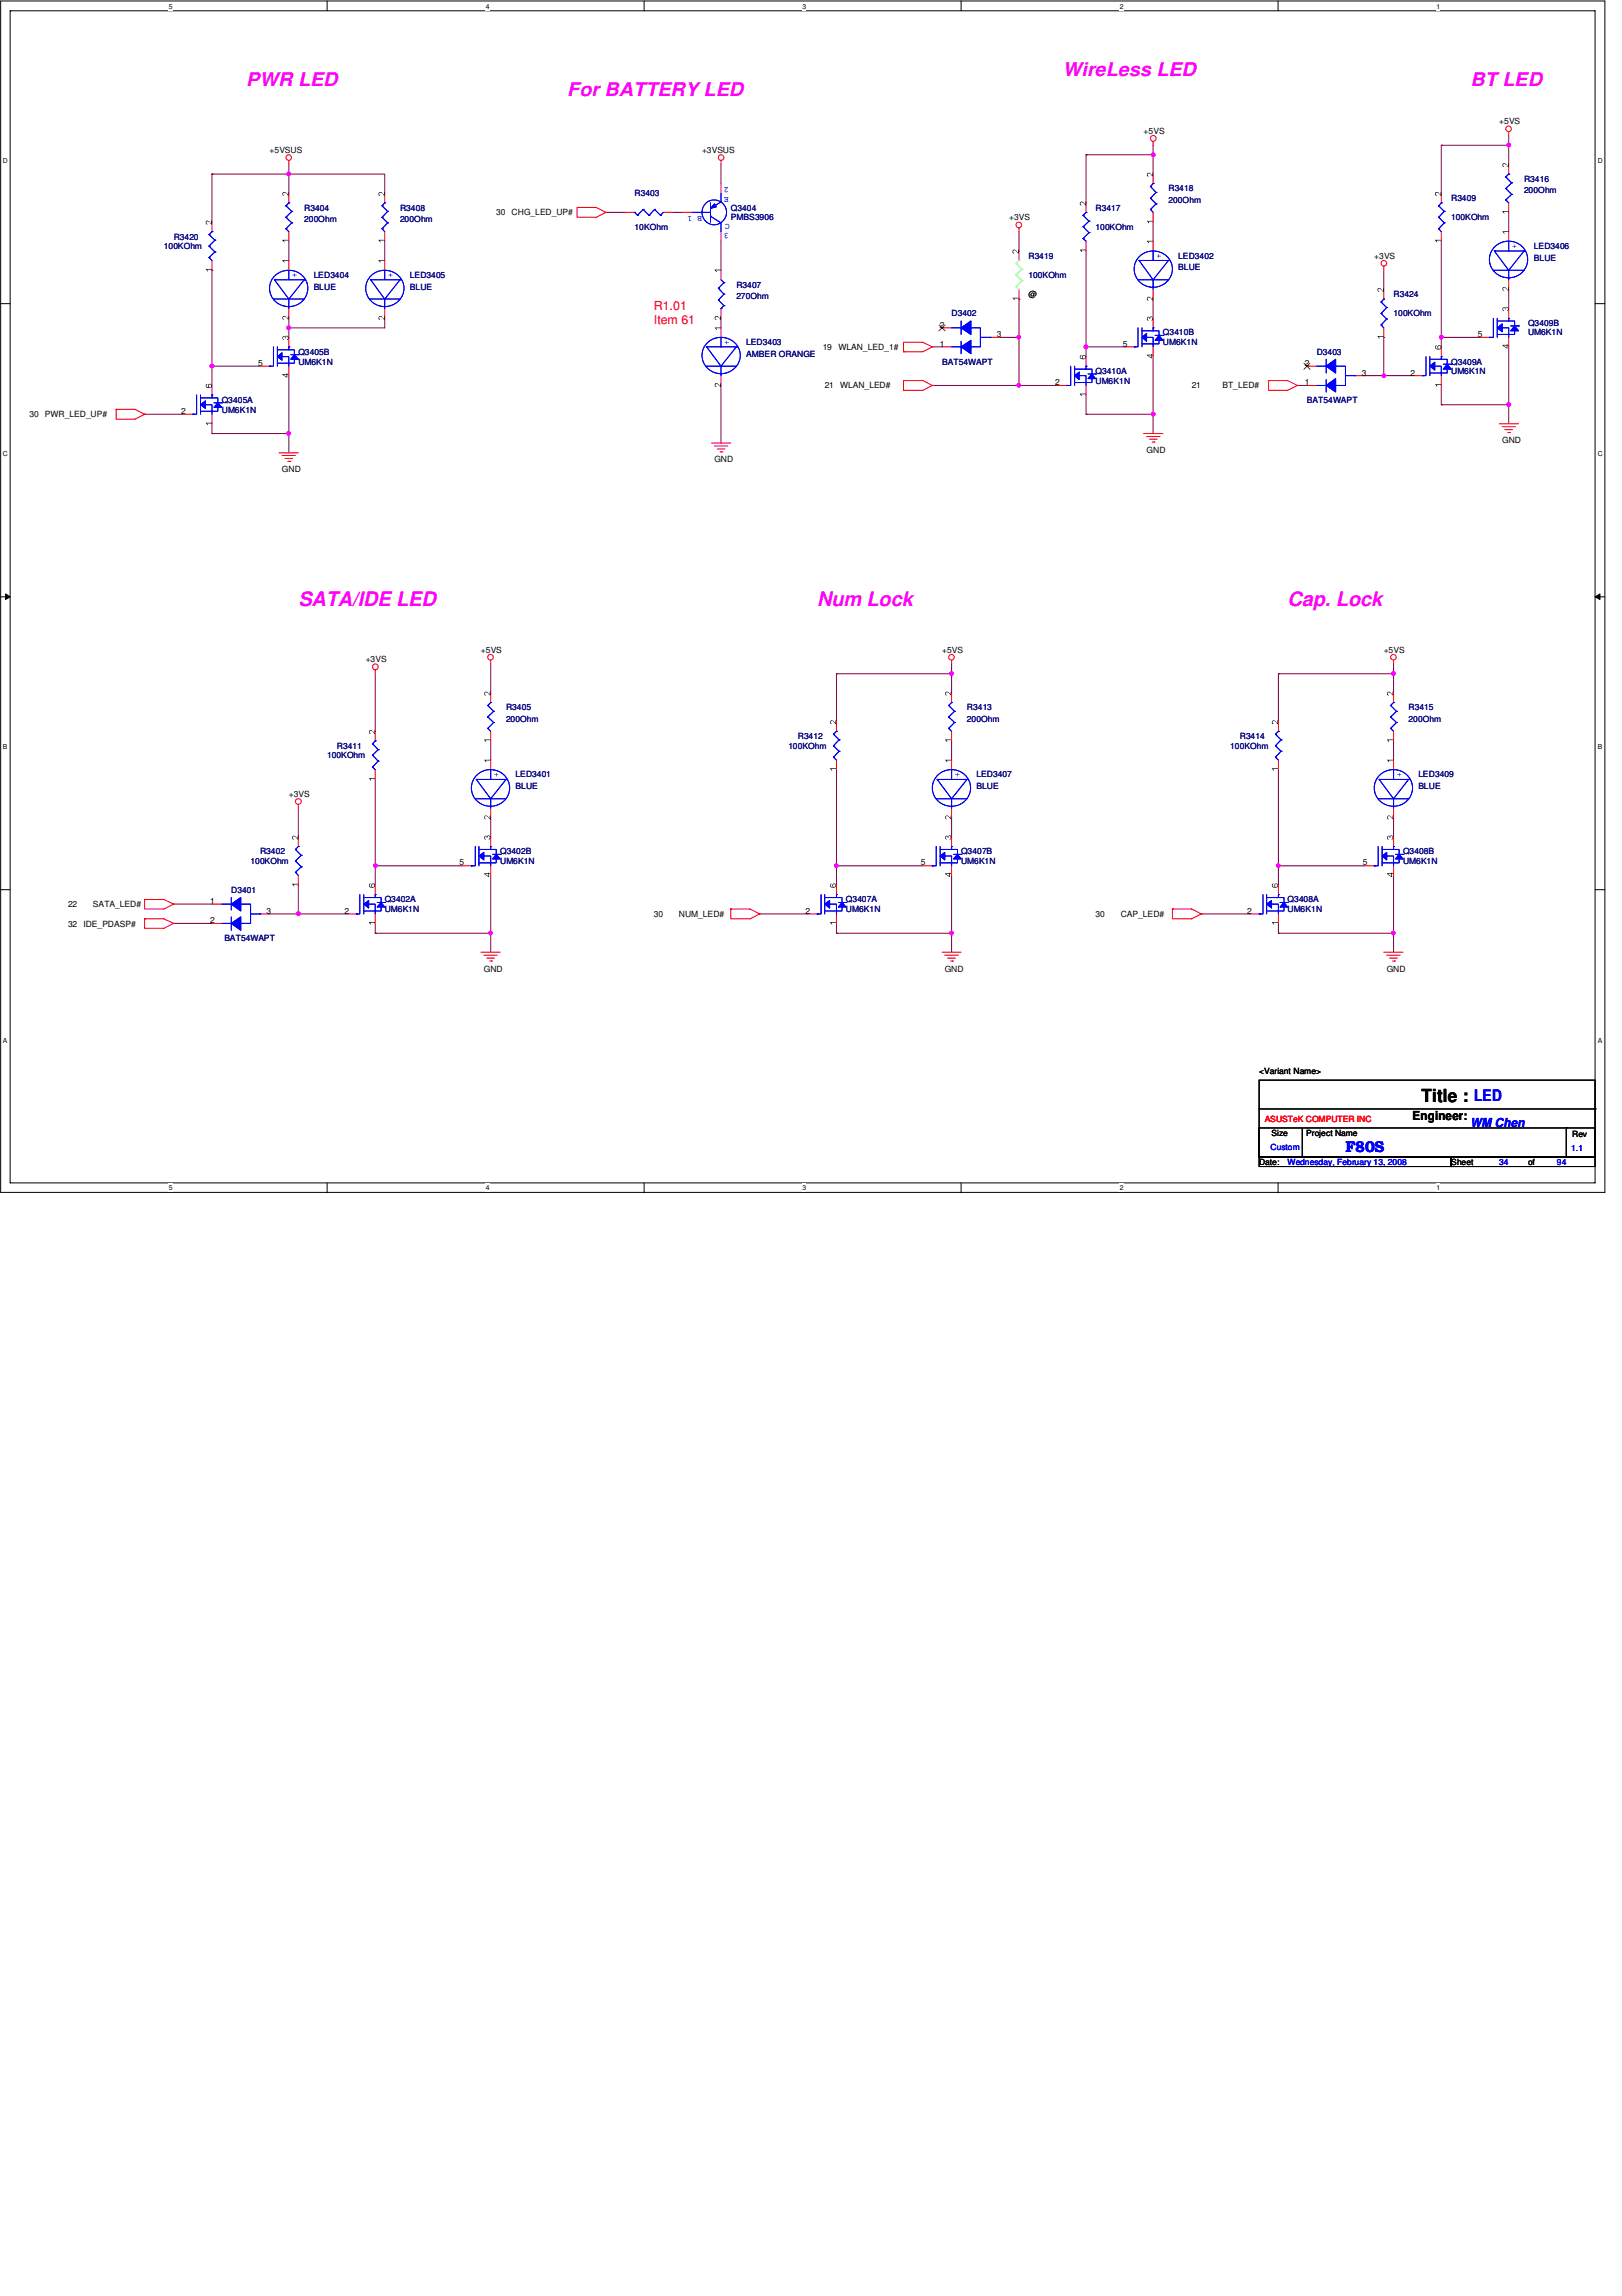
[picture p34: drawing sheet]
<svg xmlns="http://www.w3.org/2000/svg" width="210mm" height="297mm" viewBox="0 0 210 297" stroke-linecap="round" stroke-linejoin="round" font-family="sans-serif">
<defs><g id="words">
<g font-size="2.6" fill="#f0f">
<text x="38.6" y="78.4">SATA/IDE LED</text>
<text x="105.7" y="78.4">Num Lock</text>
<text x="166.6" y="78.4">Cap. Lock</text>
</g>
<g font-size="2.5" fill="#f0f">
<text x="31.9" y="11.1">PWR LED</text>
<text x="137.5" y="9.9">WireLess LED</text>
<text x="190.3" y="11.1">BT LED</text>
<text x="73.4" y="12.4">For BATTERY LED</text>
</g>
<text font-size="2.3" x="183.9" y="142.5">Title :</text>
<text font-size="2.1" fill="#00f" x="190.8" y="142.5">LED</text>
<text font-size="2" fill="#00f" x="174.1" y="149.1">F80S</text>
<g font-size="1.6" fill="#f00">
<text x="84.6" y="40.1">R1.01</text>
<text x="84.6" y="42">Item 61</text>
</g>
<text font-size="1.6" x="182.8" y="144.9">Engineer:</text>
<text font-size="1.6" fill="#00f" x="190.3" y="145.8">WM Chen</text>
<g font-size="1.1">
<text x="148" y="17.3">+5VS</text>
<text x="194" y="16.1">+5VS</text>
<text x="34.9" y="19.8">+5VSUS</text>
<text x="90.8" y="19.8">+3VSUS</text>
<text x="64.2" y="27.9">30</text>
<text x="66.2" y="27.9">CHG_LED_UP#</text>
<text x="130.6" y="28.5">+3VS</text>
<text x="177.8" y="33.5">+3VS</text>
<text x="133.1" y="38.4">@</text>
<text x="33.4" y="47.4">5</text>
<text x="106.5" y="45.3">19</text>
<text x="108.5" y="45.3">WLAN_LED_1#</text>
<text x="121.6" y="44.9">1</text>
<text x="121.6" y="42.4">2</text>
<text x="129" y="43.6">3</text>
<text x="145.3" y="44.9">5</text>
<text x="168.9" y="47.4">2</text>
<text x="191.3" y="43.6">5</text>
<text x="3.8" y="54">30</text>
<text x="5.8" y="54">PWR_LED_UP#</text>
<text x="23.5" y="53.6">2</text>
<text x="106.7" y="50.2">21</text>
<text x="108.7" y="50.2">WLAN_LED#</text>
<text x="136.6" y="49.8">2</text>
<text x="154.2" y="50.2">21</text>
<text x="158.2" y="50.2">BT_LED#</text>
<text x="168.9" y="49.8">1</text>
<text x="176.2" y="48.6">3</text>
<text x="182.5" y="48.6">2</text>
<text x="92.5" y="59.8">GND</text>
<text x="148.4" y="58.6">GND</text>
<text x="194.4" y="57.4">GND</text>
<text x="36.5" y="61">GND</text>
<text x="47.3" y="85.7">+3VS</text>
<text x="62.2" y="84.5">+5VS</text>
<text x="121.9" y="84.5">+5VS</text>
<text x="179.1" y="84.5">+5VS</text>
<text x="37.4" y="103.1">+3VS</text>
<text x="59.5" y="112">5</text>
<text x="119.2" y="112">5</text>
<text x="176.4" y="112">5</text>
<text x="8.8" y="119.9">32</text>
<text x="8.8" y="117.4">22</text>
<text x="10.8" y="119.9">IDE_PDASP#</text>
<text x="12" y="117.4">SATA_LED#</text>
<text x="27.2" y="117">1</text>
<text x="27.2" y="119.5">2</text>
<text x="34.5" y="118.2">3</text>
<text x="44.6" y="118.2">2</text>
<text x="84.6" y="118.6">30</text>
<text x="87.8" y="118.6">NUM_LED#</text>
<text x="104.2" y="118.2">2</text>
<text x="141.8" y="118.6">30</text>
<text x="145" y="118.6">CAP_LED#</text>
<text x="161.4" y="118.2">2</text>
<text x="62.6" y="125.7">GND</text>
<text x="122.3" y="125.7">GND</text>
<text x="179.5" y="125.7">GND</text>
<text x="162.9" y="138.9">&lt;Variant Name&gt;</text>
<text x="164.5" y="146.9">Size</text>
<text x="169" y="146.9">Project Name</text>
<text x="203.5" y="147.1">Rev</text>
<text x="162.9" y="150.7">Date:</text>
<text x="187.8" y="150.7">Sheet</text>
<text x="197.7" y="150.7">of</text>
</g>
<g font-size="1.1" fill="#000080">
<text x="197.2" y="23.5">R3416</text>
<text x="39.4" y="27.3">R3404</text>
<text x="39.4" y="28.7">200Ohm</text>
<text x="51.8" y="27.3">R3408</text>
<text x="51.8" y="28.7">200Ohm</text>
<text x="82.1" y="25.4">R3403</text>
<text x="82.1" y="29.8">10KOhm</text>
<text x="94.6" y="27.3">Q3404</text>
<text x="94.6" y="28.5">PMBS3906</text>
<text x="141.8" y="27.3">R3417</text>
<text x="141.8" y="29.8">100KOhm</text>
<text x="151.2" y="24.8">R3418</text>
<text x="151.2" y="26.3">200Ohm</text>
<text x="187.8" y="26">R3409</text>
<text x="187.8" y="28.5">100KOhm</text>
<text x="197.2" y="25">200Ohm</text>
<text x="21.2" y="32.2">100KOhm</text>
<text x="22.5" y="31">R3420</text>
<text x="40.6" y="36">LED3404</text>
<text x="53" y="36">LED3405</text>
<text x="133.1" y="33.5">R3419</text>
<text x="133.1" y="36">100KOhm</text>
<text x="152.5" y="33.5">LED3402</text>
<text x="152.5" y="35">BLUE</text>
<text x="198.5" y="32.2">LED3406</text>
<text x="198.5" y="33.7">BLUE</text>
<text x="40.6" y="37.5">BLUE</text>
<text x="53" y="37.5">BLUE</text>
<text x="95.3" y="37.2">R3407</text>
<text x="95.3" y="38.7">270Ohm</text>
<text x="123.1" y="40.9">D3402</text>
<text x="180.3" y="38.4">R3424</text>
<text x="180.3" y="40.9">100KOhm</text>
<text x="38.6" y="45.9">Q3405B</text>
<text x="38.6" y="47.2">UM6K1N</text>
<text x="96.6" y="44.7">LED3403</text>
<text x="96.6" y="46.1">AMBER ORANGE</text>
<text x="121.9" y="47.2">BAT54WAPT</text>
<text x="150.5" y="43.4">Q3410B</text>
<text x="150.5" y="44.7">UM6K1N</text>
<text x="170.4" y="45.9">D3403</text>
<text x="187.8" y="47.2">Q3409A</text>
<text x="197.7" y="42.2">Q3409B</text>
<text x="197.7" y="43.4">UM6K1N</text>
<text x="28.7" y="52.1">Q3405A</text>
<text x="28.7" y="53.4">UM6K1N</text>
<text x="141.8" y="48.4">Q3410A</text>
<text x="141.8" y="49.6">UM6K1N</text>
<text x="169.1" y="52.1">BAT54WAPT</text>
<text x="187.8" y="48.4">UM6K1N</text>
<text x="65.5" y="91.9">R3405</text>
<text x="65.5" y="93.4">200Ohm</text>
<text x="103.3" y="95.6">R3412</text>
<text x="125.1" y="91.9">R3413</text>
<text x="125.1" y="93.4">200Ohm</text>
<text x="160.4" y="95.6">R3414</text>
<text x="182.3" y="91.9">R3415</text>
<text x="182.3" y="93.4">200Ohm</text>
<text x="42.3" y="98.1">100KOhm</text>
<text x="43.6" y="96.9">R3411</text>
<text x="66.7" y="100.6">LED3401</text>
<text x="102" y="96.9">100KOhm</text>
<text x="126.4" y="100.6">LED3407</text>
<text x="159.2" y="96.9">100KOhm</text>
<text x="183.6" y="100.6">LED3409</text>
<text x="66.7" y="102.1">BLUE</text>
<text x="126.4" y="102.1">BLUE</text>
<text x="183.6" y="102.1">BLUE</text>
<text x="32.4" y="111.8">100KOhm</text>
<text x="33.7" y="110.5">R3402</text>
<text x="64.7" y="110.5">Q3402B</text>
<text x="64.7" y="111.8">UM6K1N</text>
<text x="124.4" y="110.5">Q3407B</text>
<text x="124.4" y="111.8">UM6K1N</text>
<text x="181.6" y="110.5">Q3408B</text>
<text x="181.6" y="111.8">UM6K1N</text>
<text x="29.9" y="115.5">D3401</text>
<text x="49.8" y="116.8">Q3402A</text>
<text x="49.8" y="118">UM6K1N</text>
<text x="109.5" y="116.8">Q3407A</text>
<text x="109.5" y="118">UM6K1N</text>
<text x="166.6" y="116.8">Q3408A</text>
<text x="166.6" y="118">UM6K1N</text>
<text x="29" y="121.8">BAT54WAPT</text>
</g>
<g font-size="1.1" fill="#00f">
<text x="90.8" y="27.9" transform="rotate(-180 90.8 27.9)">B 1</text>
<text x="94.3" y="25.5" transform="rotate(-180 94.3 25.5)">E</text>
<text x="94.3" y="24.2" transform="rotate(-180 94.3 24.2)">2</text>
<text x="94.4" y="29" transform="rotate(-180 94.4 29)">C</text>
<text x="94.3" y="30.2" transform="rotate(-180 94.3 30.2)">3</text>
<text x="164.4" y="148.7">Custom</text>
<text x="203.3" y="148.8">1.1</text>
<text x="166.6" y="150.7">Wednesday, February 13, 2008</text>
<text x="194" y="150.7">34</text>
<text x="201.5" y="150.7">94</text>
</g>
<text font-size="1.1" fill="#f00" x="163.7" y="145.2">ASUSTeK COMPUTER INC</text>
<g font-size=".9">
<text x="21.8" y="1.1">5</text>
<text x="62.9" y="1.1">4</text>
<text x="103.8" y="1.1">3</text>
<text x="144.9" y="1.1">2</text>
<text x="185.9" y="1.1">1</text>
<text x=".4" y="21.1">D</text>
<text x="206.8" y="21.1">D</text>
<text x=".4" y="59.1">C</text>
<text x="206.8" y="59.1">C</text>
<text x=".4" y="96.9">B</text>
<text x="206.8" y="96.9">B</text>
<text x=".4" y="134.9">A</text>
<text x="206.8" y="134.9">A</text>
<text x="21.8" y="154">5</text>
<text x="62.9" y="154">4</text>
<text x="103.8" y="154">3</text>
<text x="144.9" y="154">2</text>
<text x="185.9" y="154">1</text>
</g>
</g></defs>
<path d="M.1 .1h207.6v154.2h-207.6zM1.3 1.4h205.1v151.6h-205.1z" fill="none" stroke="#000" stroke-width=".13"/>
<g fill="#fff">
<path d="M21.8 .3h.6v1h-.6z"/>
<path d="M21.8 153.2h.6v1h-.6z"/>
</g>
<path d="M42.3 .1v1.3M42.3 153v1.3" fill="none" stroke="#000" stroke-width=".13"/>
<g fill="#fff">
<path d="M62.8 .3h.6v1h-.6z"/>
<path d="M62.8 153.2h.6v1h-.6z"/>
</g>
<path d="M83.4 .1v1.3M83.4 153v1.3" fill="none" stroke="#000" stroke-width=".13"/>
<g fill="#fff">
<path d="M103.8 .3h.6v1h-.6z"/>
<path d="M103.8 153.2h.6v1h-.6z"/>
</g>
<path d="M124.4 .1v1.3M124.4 153v1.3" fill="none" stroke="#000" stroke-width=".13"/>
<g fill="#fff">
<path d="M144.9 .3h.5v1h-.5z"/>
<path d="M144.9 153.2h.5v1h-.5z"/>
</g>
<path d="M165.4 .1v1.3M165.4 153v1.3" fill="none" stroke="#000" stroke-width=".13"/>
<g fill="#fff">
<path d="M185.9 .3h.5v1h-.5z"/>
<path d="M185.9 153.2h.5v1h-.5z"/>
<path d="M.4 20.3h.7v1h-.7z"/>
<path d="M206.7 20.3h.7v1h-.7z"/>
<path d="M.4 58.2h.7v1.1h-.7z"/>
<path d="M206.7 58.2h.7v1.1h-.7z"/>
</g>
<path d="M.1 39.3h1.2M206.4 39.3h1.3" fill="none" stroke="#000" stroke-width=".13"/>
<g fill="#fff">
<path d="M.4 96.1h.6v1.1h-.6z"/>
<path d="M206.7 96.1h.6v1.1h-.6z"/>
</g>
<path d="M.1 77.2h1.2M.7 76.8l.6 .4-.6 .4zM206.4 77.2l.7-.4v.8zM206.4 77.2h1.3" fill="none" stroke="#000" stroke-width=".13"/>
<path d="M.7 76.8l.6 .4-.6 .4zM206.4 77.2l.7-.4v.8z" fill="#000"/>
<g fill="#fff">
<path d="M.4 134h.6v1.1h-.6z"/>
<path d="M206.7 134h.6v1.1h-.6z"/>
</g>
<path d="M.1 115.1h1.2M206.4 115.1h1.3" fill="none" stroke="#000" stroke-width=".13"/>
<path d="M49.8 31.2v2.5M78.4 27.5h2.5M87.1 27.5h1.2M93.3 21.3v2.4M93.3 31.2v3.8M37.4 42.4h.1M49.8 41.2v1.2h-12.4M93.3 41.2v1.2M93.3 49.9v7.4" fill="none" stroke="#800040" stroke-width=".13"/>
<path d="M37.2 42.2h.1l.3 .1-.1 .3h-.3z" fill-rule="evenodd" fill="#f0f"/>
<path d="M37.2 42.2h.1l.3 .1-.1 .3h-.3z" fill="none" stroke="#f0f" stroke-width=".13"/>
<path d="M37.4 21.3v3.7M27.4 56.1h.1M37.4 41.2v1.2M37.4 48.6v7.5h-10" fill="none" stroke="#800040" stroke-width=".13"/>
<path d="M37.2 55.9h.3l.1 .1-.1 .2-.2 .1-.1-.1z" fill-rule="evenodd" fill="#f0f"/>
<path d="M37.2 55.9h.3l.1 .1-.1 .2-.2 .1-.1-.1z" fill="none" stroke="#f0f" stroke-width=".13"/>
<path d="M27.4 35v12.4h6.3M27.4 35h.1M27.4 54.8v1.3M37.4 56.1v2.5" fill="none" stroke="#800040" stroke-width=".13"/>
<circle cx="27.4" cy="47.4" r=".25" fill="#f0f"/>
<circle cx="27.4" cy="47.4" r=".25" fill="none" stroke="#f0f" stroke-width=".13"/>
<path d="M27.4 22.5h.1M27.4 22.5v6.2M27.4 22.5h10" fill="none" stroke="#800040" stroke-width=".13"/>
<path d="M37.2 22.3h.1l.3 .1-.1 .3h-.3z" fill-rule="evenodd" fill="#f0f"/>
<path d="M37.2 22.3h.1l.3 .1-.1 .3h-.3z" fill="none" stroke="#f0f" stroke-width=".13"/>
<path d="M37.4 22.5h12.4v2.5M37.4 31.2v2.5M18.7 53.6h5M27.4 47.4v2.5M37.4 42.4v1.2M63.5 85.9v3.8M38.6 104.6v3.7M38.6 114.5v3.7M63.5 113.2v7.5h-14.9M48.6 120.7h.1" fill="none" stroke="#800040" stroke-width=".13"/>
<path d="M63.3 120.5h.3l.1 .2-.1 .2h-.1h-.2z" fill-rule="evenodd" fill="#f0f"/>
<path d="M63.3 120.5h.3l.1 .2-.1 .2h-.1h-.2z" fill="none" stroke="#f0f" stroke-width=".13"/>
<path d="M48.6 87.2v7.4M48.6 100.8v11.2h11.2M48.6 112h.1M48.6 112v2.5M48.6 119.5v1.2M63.5 120.7v2.5" fill="none" stroke="#800040" stroke-width=".13"/>
<path d="M48.4 111.8h.3l.1 .2-.1 .1-.1 .1-.2-.1z" fill-rule="evenodd" fill="#f0f"/>
<path d="M48.4 111.8h.3l.1 .2-.1 .1-.1 .1-.2-.1z" fill="none" stroke="#f0f" stroke-width=".13"/>
<path d="M38.6 118.2h.1M38.6 118.2h6.2M63.5 105.8v2.5" fill="none" stroke="#800040" stroke-width=".13"/>
<circle cx="38.6" cy="118.2" r=".24" fill="#f0f"/>
<circle cx="38.6" cy="118.2" r=".24" fill="none" stroke="#f0f" stroke-width=".13"/>
<path d="M63.5 95.8v2.5M123.1 85.9v3.8M34.9 118.2h3.7M123.1 105.8v2.5M123.1 113.2v7.5h-14.9M108.2 120.7h.1" fill="none" stroke="#800040" stroke-width=".13"/>
<path d="M123 120.5h.3v.4h-.3l-.1-.2z" fill-rule="evenodd" fill="#f0f"/>
<path d="M123 120.5h.3v.4h-.3l-.1-.2z" fill="none" stroke="#f0f" stroke-width=".13"/>
<path d="M108.2 99.6v12.4h11.2M108.2 87.2h.1M108.2 87.2v6.1M108.2 87.2h14.9M108.2 119.5v1.2M123.1 120.7v2.5" fill="none" stroke="#800040" stroke-width=".13"/>
<path d="M123 87h.3v.3h-.3l-.1-.2z" fill-rule="evenodd" fill="#f0f"/>
<path d="M123 87h.3v.3h-.3l-.1-.2z" fill="none" stroke="#f0f" stroke-width=".13"/>
<path d="M108.2 112h.1M108.2 112v2.5" fill="none" stroke="#800040" stroke-width=".13"/>
<path d="M108.1 111.8h.3l.1 .2-.1 .1-.2 .1-.1-.1z" fill-rule="evenodd" fill="#f0f"/>
<path d="M108.1 111.8h.3l.1 .2-.1 .1-.2 .1-.1-.1z" fill="none" stroke="#f0f" stroke-width=".13"/>
<path d="M123.1 95.8v2.5M180.3 85.9v3.8M98.3 118.2h6.2M180.3 105.8v2.5M180.3 113.2v7.5h-14.9M165.4 120.7h.1" fill="none" stroke="#800040" stroke-width=".13"/>
<path d="M180.1 120.5h.4l.1 .2-.1 .2h-.2h-.2z" fill-rule="evenodd" fill="#f0f"/>
<path d="M180.1 120.5h.4l.1 .2-.1 .2h-.2h-.2z" fill="none" stroke="#f0f" stroke-width=".13"/>
<path d="M165.4 99.6v12.4h11.2M165.4 87.2h.1M165.4 87.2v6.1M165.4 87.2h14.9M165.4 119.5v1.2M180.3 120.7v2.5" fill="none" stroke="#800040" stroke-width=".13"/>
<path d="M180.1 87h.4l.1 .1-.1 .2-.2 .1-.2-.1z" fill-rule="evenodd" fill="#f0f"/>
<path d="M180.1 87h.4l.1 .1-.1 .2-.2 .1-.2-.1z" fill="none" stroke="#f0f" stroke-width=".13"/>
<path d="M165.4 112h.1M165.4 112v2.5" fill="none" stroke="#800040" stroke-width=".13"/>
<path d="M165.2 111.8h.4l.1 .2-.1 .1-.2 .1-.2-.1z" fill-rule="evenodd" fill="#f0f"/>
<path d="M165.2 111.8h.4l.1 .2-.1 .1-.2 .1-.2-.1z" fill="none" stroke="#f0f" stroke-width=".13"/>
<path d="M149.2 18.8v3.7M149.2 38.7v2.5M140.5 53.6h.1M149.2 46.1v7.5h-8.7M180.3 95.8v2.5M22.5 117h4.9M22.5 119.5h4.9M155.4 118.2h6.3" fill="none" stroke="#800040" stroke-width=".13"/>
<path d="M149.1 53.4l.1-.1 .2 .2v.2h-.3z" fill-rule="evenodd" fill="#f0f"/>
<path d="M149.1 53.4l.1-.1 .2 .2v.2h-.3z" fill="none" stroke="#f0f" stroke-width=".13"/>
<path d="M140.5 44.9h.1M140.5 51.1v2.5M140.5 44.9h5M149.2 53.6v2.5" fill="none" stroke="#800040" stroke-width=".13"/>
<circle cx="140.5" cy="44.9" r=".24" fill="#f0f"/>
<circle cx="140.5" cy="44.9" r=".24" fill="none" stroke="#f0f" stroke-width=".13"/>
<path d="M140.5 20h.1M140.5 20v6.2M140.5 32.5v12.4M140.5 20h8.7" fill="none" stroke="#800040" stroke-width=".13"/>
<circle cx="149.2" cy="20" r=".25" fill="#f0f"/>
<circle cx="149.2" cy="20" r=".25" fill="none" stroke="#f0f" stroke-width=".13"/>
<path d="M149.2 28.7v2.5M120.6 49.9h.1M131.9 43.6v6.3h-11.3M140.5 44.9v1.2" fill="none" stroke="#800040" stroke-width=".13"/>
<path d="M131.7 49.7h.3l.1 .1-.1 .2-.2 .1-.1-.1z" fill-rule="evenodd" fill="#f0f"/>
<path d="M131.7 49.7h.3l.1 .1-.1 .2-.2 .1-.1-.1z" fill="none" stroke="#f0f" stroke-width=".13"/>
<path d="M131.9 38.7h.1M131.9 38.7v4.9M120.6 44.9h1.3M131.9 49.9h4.9" fill="none" stroke="#800040" stroke-width=".13"/>
<path d="M131.7 43.4h.3l.1 .2-.1 .2-.2 .1-.1-.1z" fill-rule="evenodd" fill="#f0f"/>
<path d="M131.7 43.4h.3l.1 .2-.1 .2-.2 .1-.1-.1z" fill="none" stroke="#f0f" stroke-width=".13"/>
<path d="M195.2 17.5v3.8M131.9 30v2.5M195.2 37.4v2.5M129.4 43.6h2.5M179.1 48.6h3.7M186.5 52.4h.1M195.2 44.9v7.5h-8.7" fill="none" stroke="#800040" stroke-width=".13"/>
<circle cx="195.3" cy="52.4" r=".24" fill="#f0f"/>
<circle cx="195.3" cy="52.4" r=".24" fill="none" stroke="#f0f" stroke-width=".13"/>
<path d="M186.5 43.6h.1M186.5 49.9v2.5M186.5 43.6h5M195.2 52.4v2.4" fill="none" stroke="#800040" stroke-width=".13"/>
<circle cx="186.5" cy="43.6" r=".24" fill="#f0f"/>
<circle cx="186.5" cy="43.6" r=".24" fill="none" stroke="#f0f" stroke-width=".13"/>
<path d="M186.5 18.8h.1M186.5 18.8v6.2M186.5 18.8h8.7M186.5 31.2v12.4" fill="none" stroke="#800040" stroke-width=".13"/>
<circle cx="195.3" cy="18.8" r=".24" fill="#f0f"/>
<circle cx="195.3" cy="18.8" r=".24" fill="none" stroke="#f0f" stroke-width=".13"/>
<path d="M195.2 27.5v2.5M179.1 43.6h.1M179.1 43.6v5M186.5 43.6v1.3" fill="none" stroke="#800040" stroke-width=".13"/>
<path d="M178.9 48.4h.3l.1 .2-.1 .2-.1 .1-.2-.1z" fill-rule="evenodd" fill="#f0f"/>
<path d="M178.9 48.4h.3l.1 .2-.1 .2-.1 .1-.2-.1z" fill="none" stroke="#f0f" stroke-width=".13"/>
<path d="M179.1 35v2.4M167.9 49.9h.1M167.9 49.9h1.2M176.6 48.6h2.5" fill="none" stroke="#800040" stroke-width=".13"/>
<g fill="none" stroke="#f00" stroke-width=".13">
<path d="M149.2 18.3v.5M195.2 17.1v.4M37.4 20.8v.5M37.4 25v1.2M37.4 30v1.2M74.7 26.8h2.5l1.2 .7-1.2 .6h-2.5zM78.4 27.5h.1M93.3 20.8v.5M131.9 29.5v.5M179.1 34.5v.5M15 53v1.2h2.5l1.2-.6M15 53h.1"/>
<path d="M15 53h2.5l1.2 .6M18.7 53.6h.1M36.1 58.6h2.5M36.5 58.9h1.7M36.9 59.3h1M37.3 59.7h.2M37.5 59.7h.1M92.1 57.3h2.5M92.5 57.7h1.7M92.8 58.1h1M93.2 58.5h.2M93.4 58.5h.1"/>
<path d="M116.9 50.5h.1M116.9 45.5h.1M120.6 49.9h.1M120.6 49.9l-1.2-.7h-2.5v1.3M120.6 44.9h.1M120.6 44.9l-1.2-.6h-2.5v1.2M120.6 49.9l-1.2 .6h-2.5M120.6 44.9l-1.2 .6h-2.5M148 56.1h2.5M148.4 56.5h1.7M148.8 56.8h.9M149.1 57.2h.3"/>
<path d="M149.4 57.2h.1M164.2 49.2h2.4l1.3 .7-1.3 .6h-2.4zM167.9 49.9h.1M169.1 49.9h1.3M169.1 47.4h1.3M175.3 48.6h1.3M194 54.8h2.5M194.4 55.2h1.7M194.7 55.6h1M195.1 56h.3M195.4 56h.1M48.6 86.7v.5"/>
<path d="M48.6 94.6v1.2M48.6 99.6v1.2M63.5 85.4v.5M123.1 85.4v.5M165.4 93.3v1.3M165.4 98.3v1.3M180.3 85.4v.5M18.7 118.9v1.2h2.5l1.3-.6M18.7 118.9h.1M18.7 116.4v1.2h2.5l1.3-.6M18.7 116.4h.1M18.7 118.9h2.5l1.3 .6"/>
<path d="M18.7 116.4h2.5l1.3 .6M22.5 119.5h.1M22.5 117h.1M38.6 104.1v.5M94.6 117.6v1.3h2.5l1.2-.7M94.6 117.6h.1M94.6 117.6h2.5l1.2 .6M98.3 118.2h.1M151.7 117.6v1.3h2.5l1.2-.7M151.7 117.6h.1M151.7 117.6h2.5l1.2 .6M155.4 118.2h.1"/>
<path d="M62.2 123.2h2.5M62.6 123.6h1.7M63 124h1M63.4 124.3h.2M63.6 124.3h.1M121.9 123.2h2.5M122.3 123.6h1.7M122.6 124h1.1M123 124.3h.3M123.3 124.3h.1M179.1 123.2h2.5M179.5 123.6h1.7"/>
<path d="M179.8 124h1M180.2 124.3h.3M180.5 124.3h.1"/>
<circle cx="149.2" cy="17.9" r=".37"/>
<circle cx="195.2" cy="16.7" r=".36"/>
<circle cx="37.4" cy="20.4" r=".36"/>
<circle cx="93.3" cy="20.4" r=".37"/>
<circle cx="131.8" cy="29.1" r=".37"/>
<circle cx="179.1" cy="34.1" r=".37"/>
<circle cx="48.6" cy="86.3" r=".38"/>
<circle cx="63.5" cy="85" r=".37"/>
<circle cx="123.1" cy="85" r=".36"/>
<circle cx="180.3" cy="85" r=".36"/>
<circle cx="38.6" cy="103.7" r=".37"/>
</g>
<path d="M162.9 139.7h43.5v10h-43.5zM162.9 145.9h5.6v3.8h-5.6zM162.9 149.7h24.9v1.2h-24.9zM162.9 143.5h43.5M168.6 145.9h34.1M187.8 149.7h18.6v1.2h-18.6zM202.7 145.9h3.7v3.8h-3.7zM202.7 145.9h.1M206.4 143.5h.1" fill="none" stroke="#000" stroke-width=".13"/>
<path d="M36.5 31h.8v.1h-.6l.1 .2h-.1zM36.6 24.9a.48 .48 0 0 1 .7 .3v-.4v.6v-.1a.4 .4 0 0 0-.7-.2l.1 .3-.1-.2zM47.9 94.5l.1-.1 .5 .4v-.4h.1v.6l-.2-.1a.34 .34 0 0 0-.6-.3v.2l.2 .2-.2-.2zM164.6 99.4h.8v.1h-.6l.1 .2h-.1zM164.7 93.3a.37 .37 0 0 1 .5 .2l.1 .1v-.4h.1v.5l-.1-.1a.37 .37 0 0 0-.6-.2l.1 .3-.2-.1zM47.8 100.7h.8v.1h-.7l.1 .2h-.1z" fill="#000"/>
<g fill="none" stroke="#00f" stroke-width=".13">
<path d="M37 26.6h.1M37 29.6h.1M37 28.1h.1M37 26.6l.8 .7M37 29.6l.4 .4M37 28.1l.8 .7M37.4 26.2h.1M37.4 26.2l-.4 .4M37.8 27.3h.1M37.8 28.8h.1M37.8 27.3l-.8 .8M37.8 28.8l-.8 .8"/>
<path d="M170.4 47.4h1.2M171.6 47.4h.1M171.6 49.1v1.6M48.2 96.2h.1M48.2 99.2h.1M48.2 97.7h.1M48.2 96.2l.7 .8M48.2 99.2l.4 .4M48.2 97.7l.7 .8M48.6 95.8h.1M48.6 95.8l-.4 .4M48.9 97h.1"/>
<path d="M48.9 98.5h.1M48.9 97l-.7 .7M48.9 98.5l-.7 .7M165.1 95h.1M165.1 98h.1M165.1 96.5h.1M165.1 95l.7 .7M165.1 98l.3 .3M165.1 96.5l.7 .7M165.4 94.6h.1M165.4 94.6l-.3 .4M165.8 95.7h.1"/>
<path d="M165.8 97.2h.1M165.8 95.7l-.7 .8M165.8 97.2l-.7 .8"/>
</g>
<path d="M168.7 47l.8 .8M169.5 47l-.8 .8" fill="none" stroke="#804000" stroke-width=".13"/>
<path d="M171.6 49.9l1.2-.9v1.7z" fill="#00f"/>
<path d="M171.6 49.9l1.2-.9v1.7z" fill="none" stroke="#00f" stroke-width=".13"/>
<path d="M171.6 47.4l1.2-.9v1.8z" fill="#00f"/>
<path d="M170.4 49.9h1.2M170.4 47.4h1.2M171.6 47.4l1.2-.9v1.8zM171.6 47.4h.1M171.6 46.5v1.8M171.6 49.1v1.6M172.8 47.4h1.3v2.5h-1.3M174.1 48.6h1.2M175.3 48.6h.1" fill="none" stroke="#00f" stroke-width=".13"/>
<path d="M171.6 49.9l1.2-.9v1.7z" fill="#00f"/>
<path d="M171.6 49.9l1.2-.9v1.7z" fill="none" stroke="#00f" stroke-width=".13"/>
<path d="M171.6 47.4l1.2-.9v1.8z" fill="#00f"/>
<g fill="none" stroke="#00f" stroke-width=".13">
<path d="M178.7 39.1h.1M178.7 39.1l.8 .7M179.1 38.7h.1M179.1 38.7l-.4 .4M179.5 39.8h.1M179.5 39.8l-.8 .8M170.4 49.9h1.2M171.6 47.4l1.2-.9v1.8zM171.6 46.5v1.8M172.8 47.4h1.3v2.5h-1.3M174.1 48.6h1.2M175.3 48.6h.1"/>
<path d="M178.7 42h.1M178.7 40.6h.1M178.7 42l.4 .4M178.7 40.6l.8 .7M179.5 41.3h.1M179.5 41.3l-.8 .7M120.6 112h.1M121.2 109.5v2.5h-.6M121.7 109.5v2.5"/>
</g>
<path d="M179.1 37.4v1.3M179.1 42.4v1.2M119.4 112h1.2M123.1 108.3v1.2M123.1 112v1.2" fill="none" stroke="#f00" stroke-width=".13"/>
<g fill="#000">
<path d="M178.3 37.3a.52 .52 0 0 1 .7 .3v-.3h.1v.5l-.2-.1a.34 .34 0 0 0-.5-.3v.2l.1 .2-.2-.2zM178.3 43.5h.8v.1h-.7l.2 .2h-.2zM122.4 108.2l.2-.1 .1 .1a.22 .22 0 0 1 .3-.1 .22 .22 0 0 1 .1 .3l-.1 .2h-.1v-.1a.18 .18 0 0 0 .1-.2 .18 .18 0 0 0-.2-.1l-.1 .2h-.1v-.1a.15 .15 0 0 0-.2 0 .15 .15 0 0 0 .1 .2v.1l-.2-.1z"/>
<path d="M122.3 113l.6 .5v-.4h.2l-.2-.2v.1zM122.4 113.1h.5v.3z"/>
</g>
<path d="M121.7 110.7l.6-.4v1z" fill="#00f"/>
<path d="M121.7 110.7l.6-.4v1zM121.7 111.6h1.4M122.3 110.7h.8v1.3M123.1 109.5h.1M123.1 109.5v.4h-1.4" fill="none" stroke="#00f" stroke-width=".13"/>
<path d="M123.9 110.5l.5 .6h-1z" fill="#00f"/>
<path d="M120.6 112h.1M121.2 109.5v2.5h-.6M121.7 109.5v2.5M123.1 109.9h.8v.6M123.4 110.5h1M123.9 110.5l.5 .6h-1zM123.9 111.1v.5h-.8M124.4 110.5h.1" fill="none" stroke="#00f" stroke-width=".13"/>
<path d="M121.7 110.7l.6-.4v1z" fill="#00f"/>
<path d="M121.7 110.7l.6-.4v1zM121.7 111.6h1.4M122.3 110.7h.8v1.3M123.1 109.5h.1M123.1 109.5v.4h-1.4" fill="none" stroke="#00f" stroke-width=".13"/>
<path d="M123.9 110.5l.5 .6h-1z" fill="#00f"/>
<g fill="none" stroke="#00f" stroke-width=".13">
<path d="M91.3 47.4h4M91.4 44.5a2.48 2.48 0 0 1 2.9-.7 2.48 2.48 0 0 1 1.4 2.7 2.46 2.46 0 0 1-3.1 1.7 2.46 2.46 0 0 1-1.5-3.3zM91.4 44.9h.1M91.4 44.9h3.9M91.4 44.9l1.9 2.5M93.3 43.6v1.3M93.3 47.4v1.2M95.3 44.9h.1M95.3 44.9l-2 2.5M123.1 109.9h.8v.6M123.4 110.5h1M123.9 110.5l.5 .6h-1z"/>
<path d="M123.9 111.1v.5h-.8M124.4 110.5h.1"/>
</g>
<path d="M93.3 42.4v1.2M93.3 48.6v1.3" fill="none" stroke="#f00" stroke-width=".13"/>
<path d="M92.5 42.4h.8v.1h-.6l.1 .2h-.1zM92.5 49.6a.61 .61 0 0 1 .7 .4v-.4h.1v.5l-.2-.1a.34 .34 0 0 0-.5-.2v.2l.1 .1-.2-.2z" fill="#000"/>
<path d="M93.8 44.3h.2l.1-.2v.2h.2h-.2l-.1 .2v-.2z" fill="#00f"/>
<path d="M91.3 47.4h4M91.4 44.5a2.48 2.48 0 0 1 2.9-.7 2.48 2.48 0 0 1 1.4 2.7 2.46 2.46 0 0 1-3.1 1.7 2.46 2.46 0 0 1-1.5-3.3zM91.4 44.9h.1M91.4 44.9h3.9M91.4 44.9l1.9 2.5M93.3 43.6v1.3M93.3 47.4v1.2M95.3 44.9h.1M95.3 44.9l-2 2.5" fill="none" stroke="#00f" stroke-width=".13"/>
<path d="M93.8 44.3h.2l.1-.2v.2h.2h-.2l-.1 .2v-.2z" fill="#00f"/>
<path d="M37.4 33.7v1.3M37.4 39.9v1.3M180.3 89.7v1.2M180.3 94.6v1.2" fill="none" stroke="#f00" stroke-width=".13"/>
<path d="M36.5 33.7h.8h-.6l.1 .3h-.1zM36.6 40.9a.48 .48 0 0 1 .7 .4v-.4v.5v-.1a.4 .4 0 0 0-.7-.2l.1 .3-.1-.2zM179.5 95.7h.8v.1h-.6l.1 .2h-.1zM179.6 89.5a.59 .59 0 0 1 .6 .4v-.4h.1v.5l-.1-.1a.42 .42 0 0 0-.6-.3l.1 .4-.2-.2z" fill="#000"/>
<g fill="none" stroke="#00f" stroke-width=".13">
<path d="M35.4 38.7h4M35.4 35.8a2.47 2.47 0 0 1 3-.6 2.47 2.47 0 0 1 1.4 2.6 2.47 2.47 0 0 1-3 1.8 2.47 2.47 0 0 1-1.9-2.8zM35.5 36.2h.1M35.5 36.2h3.9M35.5 36.2l1.9 2.5M37.4 35v1.2M37.4 38.7v1.2M39.4 36.2h.1M39.4 36.2l-2 2.5M180 91.3h.1M180 94.2h.1M180 92.8h.1"/>
<path d="M180 91.3l.7 .7M180 94.2l.3 .4M180 92.8l.7 .7M180.3 90.9h.1M180.3 90.9l-.3 .4M180.7 92h.1M180.7 93.5h.1M180.7 92l-.7 .8M180.7 93.5l-.7 .7"/>
</g>
<path d="M37.8 35.6h.3v-.3v.3h.3h-.3v.2v-.2z" fill="#00f"/>
<path d="M35.4 38.7h4M35.4 35.8a2.47 2.47 0 0 1 3-.6 2.47 2.47 0 0 1 1.4 2.6 2.47 2.47 0 0 1-3 1.8 2.47 2.47 0 0 1-1.9-2.8zM35.5 36.2h.1M35.5 36.2h3.9M35.5 36.2l1.9 2.5M37.4 35v1.2M37.4 38.7v1.2M39.4 36.2h.1M39.4 36.2l-2 2.5" fill="none" stroke="#00f" stroke-width=".13"/>
<path d="M37.8 35.6h.3v-.3v.3h.3h-.3v.2v-.2z" fill="#00f"/>
<path d="M49.8 25v1.2M49.8 30v1.2M63.5 89.7v1.2M63.5 94.6v1.2M108.2 93.3v1.3M108.2 98.3v1.3M180.3 98.3v1.3M180.3 104.6v1.2" fill="none" stroke="#f00" stroke-width=".13"/>
<path d="M49 31h.8v.1h-.7l.2 .2h-.1zM49.1 24.9a.37 .37 0 0 1 .5 .2l.1 .1v-.4h.1v.6l-.2-.2a.31 .31 0 0 0-.2-.2 .31 .31 0 0 0-.3 .1l.1 .3-.2-.2zM62.7 95.7h.8v.1h-.7l.1 .2zM62.7 89.5a.59 .59 0 0 1 .7 .4v-.4h.1v.5l-.2-.1a.42 .42 0 0 0-.6-.3l.2 .4-.2-.1v-.2zM107.4 99.4h.8v.1h-.6l.1 .2h-.1zM107.5 93.3a.48 .48 0 0 1 .6 .3v-.4h.1v.5l-.1-.1a.37 .37 0 0 0-.6-.3v.2l.1 .2-.2-.1zM179.5 98.3h.8v.1h-.6l.1 .2h-.1zM179.6 105.6a.5 .5 0 0 1 .6 .3v-.4h.1v.5l-.1-.1a.38 .38 0 0 0-.6-.2l.1 .3-.2-.2z" fill="#000"/>
<g fill="none" stroke="#00f" stroke-width=".13">
<path d="M49.4 26.6h.1M49.4 29.6h.1M49.4 28.1h.1M49.4 26.6l.8 .7M49.4 29.6l.4 .4M49.4 28.1l.8 .7M49.8 26.2h.1M49.8 26.2l-.4 .4M50.2 27.3h.1M50.2 28.8h.1M50.2 27.3l-.8 .8M50.2 28.8l-.8 .8"/>
<path d="M63.1 91.3h.1M63.1 94.2h.1M63.1 92.8h.1M63.1 91.3l.8 .7M63.1 94.2l.4 .4M63.1 92.8l.8 .7M63.5 90.9h.1M63.5 90.9l-.4 .4M63.9 92h.1M63.9 93.5h.1M63.9 92l-.8 .8M63.9 93.5l-.8 .7"/>
<path d="M107.9 95h.1M107.9 98h.1M107.9 96.5h.1M107.9 95l.7 .7M107.9 98l.3 .3M107.9 96.5l.7 .7M108.2 94.6h.1M108.2 94.6l-.3 .4M108.6 95.7h.1M108.6 97.2h.1M108.6 95.7l-.7 .8M108.6 97.2l-.7 .8"/>
<path d="M180.3 99.6v1.2M178.4 103.3h3.9M178.4 100.5a2.43 2.43 0 0 1 3.6-.3 2.43 2.43 0 0 1-.1 3.6 2.43 2.43 0 0 1-3.3-.1 2.43 2.43 0 0 1-.2-3.2zM178.5 100.8h.1M178.5 100.8h3.8M178.5 100.8l1.8 2.5M180.3 103.3v1.3M182.3 100.8h.1M182.3 100.8l-2 2.5"/>
</g>
<path d="M180.8 100.2h.3v-.2v.2h.3h-.3v.3v-.3z" fill="#00f"/>
<path d="M180.3 99.6v1.2M178.4 103.3h3.9M178.4 100.5a2.43 2.43 0 0 1 3.6-.3 2.43 2.43 0 0 1-.1 3.6 2.43 2.43 0 0 1-3.3-.1 2.43 2.43 0 0 1-.2-3.2zM178.5 100.8h.1M178.5 100.8h3.8M178.5 100.8l1.8 2.5M180.3 103.3v1.3M182.3 100.8h.1M182.3 100.8l-2 2.5" fill="none" stroke="#00f" stroke-width=".13"/>
<path d="M180.8 100.2h.3v-.2v.2h.3h-.3v.3v-.3z" fill="#00f"/>
<path d="M88.3 27.5h1.3M93.3 23.7v1.3M93.3 30v1.2" fill="none" stroke="#f00" stroke-width=".13"/>
<g fill="none" stroke="#00f" stroke-width=".13">
<path d="M89.6 27.5h2.3M91.9 28h.1M91.9 26.2v2.5M91.9 28l1.4 .8v1.2M93.3 25v1.1l-1.4 .9"/>
<circle cx="92.4" cy="27.5" r="1.6"/>
</g>
<path d="M92.5 26.4l.2 .4-.8 .2z" fill="#00f"/>
<g fill="none" stroke="#00f" stroke-width=".13">
<path d="M89.6 27.5h2.3M91.9 28h.1M91.9 26.2v2.5M91.9 28l1.4 .8v1.2M92.5 26.4l.2 .4-.8 .2zM93.3 25v1.1l-1.4 .9"/>
<circle cx="92.4" cy="27.5" r="1.6"/>
</g>
<path d="M92.5 26.4l.2 .4-.8 .2z" fill="#00f"/>
<path d="M92.5 26.4l.2 .4-.8 .2zM123.1 42.4h1.3M124.4 42.4h.1M124.4 44.2v1.6" fill="none" stroke="#00f" stroke-width=".13"/>
<path d="M121.9 44.9h1.2M121.9 42.4h1.2M128.1 43.6h1.3" fill="none" stroke="#f00" stroke-width=".13"/>
<path d="M121.5 42l.8 .8M122.3 42l-.8 .8" fill="none" stroke="#804000" stroke-width=".13"/>
<path d="M124.4 44.9l1.2-.9v1.8z" fill="#00f"/>
<path d="M124.4 44.9l1.2-.9v1.8z" fill="none" stroke="#00f" stroke-width=".13"/>
<path d="M124.4 42.4l1.2-.9v1.8z" fill="#00f"/>
<path d="M123.1 44.9h1.3M123.1 42.4h1.3M124.4 42.4l1.2-.9v1.8zM124.4 42.4h.1M124.4 41.5v1.8M124.4 44.2v1.6M125.6 42.4h1.3v2.5h-1.3M126.9 43.6h1.2M128.1 43.6h.1" fill="none" stroke="#00f" stroke-width=".13"/>
<path d="M124.4 44.9l1.2-.9v1.8z" fill="#00f"/>
<path d="M124.4 44.9l1.2-.9v1.8z" fill="none" stroke="#00f" stroke-width=".13"/>
<path d="M124.4 42.4l1.2-.9v1.8z" fill="#00f"/>
<path d="M123.1 44.9h1.3M124.4 42.4l1.2-.9v1.8zM124.4 41.5v1.8M125.6 42.4h1.3v2.5h-1.3M126.9 43.6h1.2M128.1 43.6h.1M138 49.9h.1M138.6 47.4v2.5h-.6M139.1 47.4v2.5" fill="none" stroke="#00f" stroke-width=".13"/>
<path d="M136.8 49.9h1.2M140.5 46.1v1.3M140.5 49.9v1.2" fill="none" stroke="#f00" stroke-width=".13"/>
<g fill="#000">
<path d="M139.7 50.9h.8v.1h-.6l.1 .2z"/>
<path d="M139.8 46l-.1 .1a.28 .28 0 0 0 .3 .4 .36 .36 0 0 0 .4 0 .36 .36 0 0 0 .1-.4 .27 .27 0 0 0-.4-.1 .27 .27 0 0 0 0 .4 .21 .21 0 0 1-.3-.1 .21 .21 0 0 1 .2-.3v-.1zM140.1 46.2a.2 .2 0 0 1 .4 0 .2 .2 0 0 1-.4 0z"/>
</g>
<path d="M139.1 48.6l.6-.5v1z" fill="#00f"/>
<path d="M139.1 48.6l.6-.5v1zM139.1 49.5h1.4M139.7 48.6h.8v1.3M140.5 47.4h.1M140.5 47.4v.4h-1.4" fill="none" stroke="#00f" stroke-width=".13"/>
<path d="M141.3 48.4l.5 .6h-1z" fill="#00f"/>
<path d="M138 49.9h.1M138.6 47.4v2.5h-.6M139.1 47.4v2.5M140.5 47.8h.8v.6M140.8 48.4h1M141.3 48.4l.5 .6h-1zM141.3 49v.5h-.8M141.8 48.4h.1" fill="none" stroke="#00f" stroke-width=".13"/>
<path d="M139.1 48.6l.6-.5v1z" fill="#00f"/>
<path d="M139.1 48.6l.6-.5v1zM139.1 49.5h1.4M139.7 48.6h.8v1.3M140.5 47.4h.1M140.5 47.4v.4h-1.4" fill="none" stroke="#00f" stroke-width=".13"/>
<path d="M141.3 48.4l.5 .6h-1z" fill="#00f"/>
<g fill="none" stroke="#00f" stroke-width=".13">
<path d="M47.8 38.7h4M47.9 35.8a2.48 2.48 0 0 1 2.9-.6 2.48 2.48 0 0 1 1.4 2.6 2.46 2.46 0 0 1-3.2 1.8 2.46 2.46 0 0 1-1.4-3.3zM48 36.2h.1M48 36.2h3.8M48 36.2l1.8 2.5M49.8 35v1.2M49.8 38.7v1.2M51.8 36.2h.1M51.8 36.2l-2 2.5M140.5 47.8h.8v.6M140.8 48.4h1M141.3 48.4l.5 .6h-1z"/>
<path d="M141.3 49v.5h-.8M141.8 48.4h.1M122.8 91.3h.1M122.8 94.2h.1M122.8 92.8h.1M122.8 91.3l.7 .7M122.8 94.2l.3 .4M122.8 92.8l.7 .7M123.1 90.9h.1M123.1 90.9l-.3 .4M123.5 92h.1M123.5 93.5h.1"/>
<path d="M123.5 92l-.7 .8M123.5 93.5l-.7 .7"/>
</g>
<path d="M49.8 33.7v1.3M49.8 39.9v1.3M123.1 89.7v1.2M123.1 94.6v1.2" fill="none" stroke="#f00" stroke-width=".13"/>
<path d="M49 33.7h.8h-.7l.2 .3h-.1zM49.1 40.9a.43 .43 0 0 1 .6 .3v-.3h.1v.5l-.2-.1a.31 .31 0 0 0-.2-.3 .31 .31 0 0 0-.3 .1l.1 .3-.2-.2zM122.3 95.7h.8v.1h-.6l.1 .2h-.1zM122.4 89.5a.59 .59 0 0 1 .6 .4v-.4h.1v.5l-.1-.1a.41 .41 0 0 0-.6-.3l.1 .4-.2-.2z" fill="#000"/>
<path d="M50.2 35.6h.3v-.3v.3h.3h-.3v.2v-.2z" fill="#00f"/>
<path d="M47.8 38.7h4M47.9 35.8a2.48 2.48 0 0 1 2.9-.6 2.48 2.48 0 0 1 1.4 2.6 2.46 2.46 0 0 1-3.2 1.8 2.46 2.46 0 0 1-1.4-3.3zM48 36.2h.1M48 36.2h3.8M48 36.2l1.8 2.5M49.8 35v1.2M49.8 38.7v1.2M51.8 36.2h.1M51.8 36.2l-2 2.5" fill="none" stroke="#00f" stroke-width=".13"/>
<path d="M50.2 35.6h.3v-.3v.3h.3h-.3v.2v-.2z" fill="#00f"/>
<path d="M182.8 48.6h1.3M186.5 44.9v1.2M186.5 48.6v1.3" fill="none" stroke="#f00" stroke-width=".13"/>
<g fill="#000">
<path d="M185.7 49.7h.8v.1h-.6l.1 .2h-.1z"/>
<path d="M185.8 44.7l-.1 .1a.41 .41 0 0 0 .4 .4 .41 .41 0 0 0 .4-.2 .26 .26 0 0 0-.3-.3 .26 .26 0 0 0-.1 .4 .21 .21 0 0 1-.3-.1 .21 .21 0 0 1 .1-.3zM186.1 44.9a.19 .19 0 0 1 .3 0 .19 .19 0 0 1-.3 0z"/>
</g>
<path d="M184.1 48.6h.1M184.5 46.1v2.5h-.4M185 46.1v2.5" fill="none" stroke="#00f" stroke-width=".13"/>
<path d="M185 47.4l.7-.5v1z" fill="#00f"/>
<path d="M185 47.4l.7-.5v1zM185 48.3h1.5M185.7 47.4h.8v1.2M186.5 46.1h.1M186.5 46.1v.4h-1.5" fill="none" stroke="#00f" stroke-width=".13"/>
<path d="M187.3 47.1l.5 .7h-1z" fill="#00f"/>
<path d="M184.1 48.6h.1M184.5 46.1v2.5h-.4M185 46.1v2.5M186.5 46.5h.8v.6M186.8 47.1h1M187.3 47.1l.5 .7h-1zM187.3 47.8v.5h-.8M187.8 47.1h.1" fill="none" stroke="#00f" stroke-width=".13"/>
<path d="M185 47.4l.7-.5v1z" fill="#00f"/>
<path d="M185 47.4l.7-.5v1zM185 48.3h1.5M185.7 47.4h.8v1.2M186.5 46.1h.1M186.5 46.1v.4h-1.5" fill="none" stroke="#00f" stroke-width=".13"/>
<path d="M187.3 47.1l.5 .7h-1z" fill="#00f"/>
<path d="M146.8 44.9h.1M147.3 42.4v2.5h-.5M147.8 42.4v2.5M186.5 46.5h.8v.6M186.8 47.1h1M187.3 47.1l.5 .7h-1zM187.3 47.8v.5h-.8M187.8 47.1h.1" fill="none" stroke="#00f" stroke-width=".13"/>
<path d="M145.5 44.9h1.3M149.2 41.2v1.2M149.2 44.9v1.2" fill="none" stroke="#f00" stroke-width=".13"/>
<g fill="#000">
<path d="M148.5 41h.2l.1 .1a.22 .22 0 0 1 .3-.2 .22 .22 0 0 1 .1 .3v.2l-.2 .1v-.1a.18 .18 0 0 0 .1-.2 .18 .18 0 0 0-.2-.1l-.1 .2-.1-.2a.16 .16 0 0 0-.2 .1 .16 .16 0 0 0 .1 .2v.1a.27 .27 0 0 1-.1-.5z"/>
<path d="M148.4 45.9l.6 .5h.1v-.4h.1l-.1-.2-.1 .1zM148.5 46h.5v.3z"/>
</g>
<path d="M147.8 43.6l.6-.5v1.1z" fill="#00f"/>
<path d="M147.8 43.6l.6-.5v1.1zM147.8 44.5h1.4M148.4 43.6h.8v1.3M149.2 42.4h.1M149.2 42.4v.4h-1.4" fill="none" stroke="#00f" stroke-width=".13"/>
<path d="M150 43.4l.5 .6h-1z" fill="#00f"/>
<path d="M146.8 44.9h.1M147.3 42.4v2.5h-.5M147.8 42.4v2.5M149.2 42.8h.8v.6M149.5 43.4h1M150 43.4l.5 .6h-1zM150 44v.5h-.8M150.5 43.4h.1" fill="none" stroke="#00f" stroke-width=".13"/>
<path d="M147.8 43.6l.6-.5v1.1z" fill="#00f"/>
<path d="M147.8 43.6l.6-.5v1.1zM147.8 44.5h1.4M148.4 43.6h.8v1.3M149.2 42.4h.1M149.2 42.4v.4h-1.4" fill="none" stroke="#00f" stroke-width=".13"/>
<path d="M150 43.4l.5 .6h-1z" fill="#00f"/>
<g fill="none" stroke="#00f" stroke-width=".13">
<path d="M149.2 42.8h.8v.6M149.5 43.4h1M150 43.4l.5 .6h-1zM150 44v.5h-.8M150.5 43.4h.1M123.1 99.6v1.2M121.2 103.3h3.9M121.2 100.5a2.43 2.43 0 0 1 3.6-.3 2.43 2.43 0 0 1-.1 3.6 2.43 2.43 0 0 1-3.2-.1 2.43 2.43 0 0 1-.3-3.2zM121.3 100.8h.1M121.3 100.8h3.8M121.3 100.8l1.8 2.5M123.1 103.3v1.3"/>
<path d="M125.1 100.8h.1M125.1 100.8l-2 2.5"/>
</g>
<path d="M123.1 98.3v1.3M123.1 104.6v1.2" fill="none" stroke="#f00" stroke-width=".13"/>
<path d="M122.3 98.3h.8v.1h-.6l.1 .1-.1 .1zM122.4 105.6a.5 .5 0 0 1 .6 .3v-.4h.1v.5l-.1-.1a.44 .44 0 0 0-.6-.3v.1l.1 .3-.2-.2z" fill="#000"/>
<path d="M123.6 100.2h.3v-.2v.2h.3h-.3v.3v-.3z" fill="#00f"/>
<path d="M123.1 99.6v1.2M121.2 103.3h3.9M121.2 100.5a2.43 2.43 0 0 1 3.6-.3 2.43 2.43 0 0 1-.1 3.6 2.43 2.43 0 0 1-3.2-.1 2.43 2.43 0 0 1-.3-3.2zM121.3 100.8h.1M121.3 100.8h3.8M121.3 100.8l1.8 2.5M123.1 103.3v1.3M125.1 100.8h.1M125.1 100.8l-2 2.5" fill="none" stroke="#00f" stroke-width=".13"/>
<path d="M123.6 100.2h.3v-.2v.2h.3h-.3v.3v-.3z" fill="#00f"/>
<path d="M27.4 117h1.3M27.4 119.5h1.3M33.7 118.2h1.2" fill="none" stroke="#f00" stroke-width=".13"/>
<path d="M28.7 119.5h1.2M29.9 119.5h.1M29.9 116.1v1.6" fill="none" stroke="#00f" stroke-width=".13"/>
<path d="M29.9 117l1.3-.9v1.8z" fill="#00f"/>
<path d="M29.9 117l1.3-.9v1.8z" fill="none" stroke="#00f" stroke-width=".13"/>
<path d="M29.9 119.5l1.3-.9v1.8z" fill="#00f"/>
<path d="M28.7 117h1.2M28.7 119.5h1.2M29.9 119.5l1.3-.9v1.8zM29.9 119.5h.1M29.9 116.1v1.6M29.9 118.6v1.8M31.2 117h1.2v2.5h-1.2M32.4 118.2h1.3M33.7 118.2h.1" fill="none" stroke="#00f" stroke-width=".13"/>
<path d="M29.9 117l1.3-.9v1.8z" fill="#00f"/>
<path d="M29.9 117l1.3-.9v1.8z" fill="none" stroke="#00f" stroke-width=".13"/>
<path d="M29.9 119.5l1.3-.9v1.8z" fill="#00f"/>
<g fill="none" stroke="#00f" stroke-width=".13">
<path d="M82.1 27.5h.1M82.1 27.5l.4 .4M82.5 27.9h.1M83.2 27.1h.1M83.2 27.1l.8 .8M83.2 27.1l-.7 .8M84 27.9h.1M84.7 27.1h.1M84.7 27.1l.8 .8M84.7 27.1l-.7 .8M85.5 27.9h.1M85.9 27.5l-.4 .4"/>
<path d="M140.2 27.9h.1M140.2 30.9h.1M140.2 29.3h.1M140.2 27.9l.7 .7M140.2 30.9l.3 .3M140.2 29.3l.7 .8M140.5 27.5h.1M140.5 27.5l-.3 .4M140.9 28.6h.1M140.9 30.1h.1M140.9 28.6l-.7 .7M140.9 30.1l-.7 .8"/>
<path d="M186.2 26.6h.1M186.2 29.6h.1M186.2 28.1h.1M186.2 26.6l.7 .7M186.2 29.6l.3 .4M186.2 28.1l.7 .7M186.5 26.2h.1M186.5 26.2l-.3 .4M186.9 27.3h.1M186.9 28.8h.1M186.9 27.3l-.7 .8M186.9 28.8l-.7 .8"/>
<path d="M63.5 99.6v1.2M28.7 117h1.2M29.9 119.5l1.3-.9v1.8zM29.9 118.6v1.8M31.2 117h1.2v2.5h-1.2M32.4 118.2h1.3M33.7 118.2h.1M61.5 103.3h4M61.5 100.5a2.44 2.44 0 0 1 3.4-.5 2.44 2.44 0 0 1 .5 3.4 2.44 2.44 0 0 1-3.4 .5 2.44 2.44 0 0 1-.5-3.4zM61.6 100.8h.1M61.6 100.8h3.9M61.6 100.8l1.9 2.5"/>
<path d="M63.5 103.3v1.3M65.5 100.8h.1M65.5 100.8l-2 2.5"/>
</g>
<path d="M80.9 27.5h1.2M85.9 27.5h1.2M140.5 26.2v1.3M140.5 31.2v1.3M186.5 25v1.2M186.5 30v1.2M63.5 98.3v1.3M63.5 104.6v1.2" fill="none" stroke="#f00" stroke-width=".13"/>
<path d="M139.7 32.3h.8v.1h-.6l.1 .2zM139.8 26.2a.52 .52 0 0 1 .7 .3v-.4v.5l-.1-.1a.34 .34 0 0 0-.6-.2l.2 .3-.3-.2zM185.7 31h.8v.1h-.6l.1 .2h-.1zM185.8 24.9a.47 .47 0 0 1 .6 .3v-.4h.1v.6l-.1-.1a.37 .37 0 0 0-.6-.2l.1 .3-.2-.2zM62.7 98.3h.8v.1h-.7l.1 .2zM62.7 105.6a.5 .5 0 0 1 .7 .3v-.4h.1v.5l-.2-.1a.38 .38 0 0 0-.6-.2l.2 .3-.2-.2z" fill="#000"/>
<path d="M64 100.2h.2v-.2l.1 .2h.2h-.2l-.1 .3v-.3z" fill="#00f"/>
<path d="M63.5 99.6v1.2M61.5 103.3h4M61.5 100.5a2.44 2.44 0 0 1 3.4-.5 2.44 2.44 0 0 1 .5 3.4 2.44 2.44 0 0 1-3.4 .5 2.44 2.44 0 0 1-.5-3.4zM61.6 100.8h.1M61.6 100.8h3.9M61.6 100.8l1.9 2.5M63.5 103.3v1.3M65.5 100.8h.1M65.5 100.8l-2 2.5" fill="none" stroke="#00f" stroke-width=".13"/>
<path d="M64 100.2h.2v-.2l.1 .2h.2h-.2l-.1 .3v-.3z" fill="#00f"/>
<path d="M195.2 39.9v1.3M191.5 43.6h1.2M195.2 43.6v1.3" fill="none" stroke="#f00" stroke-width=".13"/>
<g fill="#000">
<path d="M194.5 39.8h.1l.2 .1a.26 .26 0 0 1 .4 0 .26 .26 0 0 1-.2 .4 .28 .28 0 0 0 0-.5h-.1v.2h-.1l-.1-.1a.16 .16 0 0 0-.2 .1 .16 .16 0 0 0 .1 .2v.1l-.1-.1-.1-.1z"/>
<path d="M194.4 44.6l.6 .5h.1v-.4h.1l-.1-.2-.1 .1zM194.6 44.7h.4v.3z"/>
</g>
<path d="M192.7 43.6h.1M193.3 41.2v2.4h-.6M193.8 41.2v2.4" fill="none" stroke="#00f" stroke-width=".13"/>
<path d="M193.8 42.4l.6-.5v1z" fill="#00f"/>
<path d="M193.8 42.4l.6-.5v1zM193.8 43.3h1.4M194.4 42.4h.8v1.2M195.2 41.2h.1M195.2 41.2v.3h-1.4" fill="none" stroke="#00f" stroke-width=".13"/>
<path d="M196 42.2l.5 .6h-1z" fill="#00f"/>
<path d="M192.7 43.6h.1M193.3 41.2v2.4h-.6M193.8 41.2v2.4M195.2 41.5h.8v.7M195.5 42.2h1M196 42.2l.5 .6h-1zM196 42.8v.5h-.8M196.5 42.2h.1" fill="none" stroke="#00f" stroke-width=".13"/>
<path d="M193.8 42.4l.6-.5v1z" fill="#00f"/>
<path d="M193.8 42.4l.6-.5v1zM193.8 43.3h1.4M194.4 42.4h.8v1.2M195.2 41.2h.1M195.2 41.2v.3h-1.4" fill="none" stroke="#00f" stroke-width=".13"/>
<path d="M196 42.2l.5 .6h-1z" fill="#00f"/>
<g fill="none" stroke="#00f" stroke-width=".13">
<path d="M147.3 36.2h3.9M147.3 33.3a2.48 2.48 0 0 1 3-.6 2.48 2.48 0 0 1 1.4 2.6 2.46 2.46 0 0 1-3.2 1.8 2.46 2.46 0 0 1-1.5-3.3zM147.4 33.7h.1M147.4 33.7h3.8M147.4 33.7l1.8 2.5M148.9 24.1h.1M148.9 27.1h.1M148.9 25.7h.1M148.9 24.1l.7 .8M148.9 27.1l.3 .4M148.9 25.7l.7 .7M149.2 23.7h.1"/>
<path d="M149.2 23.7l-.3 .4M149.2 32.5v1.2M149.2 36.2v1.2M149.6 24.9h.1M149.6 26.4h.1M149.6 24.9l-.7 .8M149.6 26.4l-.7 .7M151.2 33.7h.1M151.2 33.7l-2 2.5M194.9 22.9h.1M194.9 25.9h.1M194.9 24.4h.1"/>
<path d="M194.9 22.9l.7 .8M194.9 25.9l.3 .3M194.9 24.4l.7 .7M195.2 22.5h.1M195.2 22.5l-.3 .4M195.6 23.7h.1M195.6 25.1h.1M195.6 23.7l-.7 .7M195.6 25.1l-.7 .8M195.2 41.5h.8v.7M195.5 42.2h1M196 42.2l.5 .6h-1z"/>
<path d="M196 42.8v.5h-.8M196.5 42.2h.1M38.2 109.9h.1M38.2 112.9h.1M38.2 111.4h.1M38.2 109.9l.8 .8M38.2 112.9l.4 .3M38.2 111.4l.8 .7M38.6 109.5h.1M38.6 109.5l-.4 .4M39 110.7h.1M39 112.1h.1"/>
<path d="M39 110.7l-.8 .7M39 112.1l-.8 .8"/>
</g>
<path d="M131.9 32.5v1.2M131.9 37.4v1.3M149.2 22.5v1.2M149.2 27.5v1.2M149.2 31.2v1.3M149.2 37.4v1.3M195.2 21.3v1.2M195.2 26.2v1.3M38.6 108.3v1.2M38.6 113.2v1.3" fill="none" stroke="#f00" stroke-width=".13"/>
<path d="M131 38.5h.8v.1h-.6l.1 .2h-.1zM131.1 32.3a.59 .59 0 0 1 .6 .4v-.4h.1v.5l-.1-.1a.38 .38 0 0 0-.6-.2l.1 .3-.2-.2zM148.4 28.6h.8v.1h-.6l.1 .2h-.1zM148.4 31.2h.8h-.6l.1 .3h-.1zM148.5 22.4a.59 .59 0 0 1 .6 .3v-.3h.1v.5l-.1-.1a.29 .29 0 0 0-.2-.3 .29 .29 0 0 0-.4 .1l.1 .3-.2-.2zM148.5 38.4a.59 .59 0 0 1 .6 .4v-.4h.1v.5l-.1-.1a.29 .29 0 0 0-.2-.3 .29 .29 0 0 0-.4 .2l.1 .2-.2-.2zM194.4 27.3h.8v.1h-.6l.1 .2h-.1zM194.5 21.2a.61 .61 0 0 1 .7 .3v-.4v.5l-.1-.1a.38 .38 0 0 0-.6-.2v.2l.1 .1-.2-.1zM37.8 114.3h.8v.1h-.6l.1 .2h-.1zM37.8 108.2a.52 .52 0 0 1 .7 .3v-.4h.1v.5l-.2-.1a.34 .34 0 0 0-.5-.2l.1 .3-.2-.1z" fill="#000"/>
<path d="M131.5 34.1h.1M131.5 37.1h.1M131.5 35.6h.1M131.5 34.1l.7 .7M131.5 37.1l.4 .3M131.5 35.6l.7 .7M131.9 33.7h.1M131.9 33.7l-.4 .4M132.2 34.8h.1M132.2 36.3h.1M132.2 34.8l-.7 .8M132.2 36.3l-.7 .8" fill="none" stroke="#80ff80" stroke-width=".13"/>
<path d="M149.7 33.1h.2l.1-.2v.2h.2h-.2v.3l-.1-.3z" fill="#00f"/>
<path d="M147.3 36.2h3.9M147.3 33.3a2.48 2.48 0 0 1 3-.6 2.48 2.48 0 0 1 1.4 2.6 2.46 2.46 0 0 1-3.2 1.8 2.46 2.46 0 0 1-1.5-3.3zM147.4 33.7h.1M147.4 33.7h3.8M147.4 33.7l1.8 2.5M149.2 32.5v1.2M149.2 36.2v1.2M151.2 33.7h.1M151.2 33.7l-2 2.5" fill="none" stroke="#00f" stroke-width=".13"/>
<path d="M149.7 33.1h.2l.1-.2v.2h.2h-.2v.3l-.1-.3z" fill="#00f"/>
<path d="M23.7 53.6h1.2M27.4 49.9v1.2M27.4 53.6v1.2" fill="none" stroke="#f00" stroke-width=".13"/>
<g fill="#000">
<path d="M26.6 54.7h.8v.1h-.6l.1 .2h-.1z"/>
<path d="M26.7 49.7l-.1 .1a.39 .39 0 0 0 .4 .4 .39 .39 0 0 0 .4-.4 .26 .26 0 0 0-.4-.1 .26 .26 0 0 0 0 .4 .21 .21 0 0 1-.3-.1 .21 .21 0 0 1 .1-.3zM27 49.9a.2 .2 0 0 1 .4 0 .2 .2 0 0 1-.4 0z"/>
</g>
<path d="M24.9 53.6h.1M25.4 51.1v2.5h-.5M26 51.1v2.5" fill="none" stroke="#00f" stroke-width=".13"/>
<path d="M26 52.4l.6-.5v.9z" fill="#00f"/>
<path d="M26 52.4l.6-.5v.9zM26 53.2h1.4M26.6 52.4h.8v1.2M27.4 51.1h.1M27.4 51.1v.4h-1.4" fill="none" stroke="#00f" stroke-width=".13"/>
<path d="M28.2 52.1l.5 .6h-1z" fill="#00f"/>
<path d="M24.9 53.6h.1M25.4 51.1v2.5h-.5M26 51.1v2.5M27.4 51.5h.8v.6M27.7 52.1h1M28.2 52.1l.5 .6h-1zM28.2 52.7v.5h-.8M28.7 52.1h.1" fill="none" stroke="#00f" stroke-width=".13"/>
<path d="M26 52.4l.6-.5v.9z" fill="#00f"/>
<path d="M26 52.4l.6-.5v.9zM26 53.2h1.4M26.6 52.4h.8v1.2M27.4 51.1h.1M27.4 51.1v.4h-1.4" fill="none" stroke="#00f" stroke-width=".13"/>
<path d="M28.2 52.1l.5 .6h-1z" fill="#00f"/>
<g fill="none" stroke="#00f" stroke-width=".13">
<path d="M193.3 35h3.9M193.3 32.1a2.43 2.43 0 0 1 3.6-.3 2.43 2.43 0 0 1-.1 3.6 2.43 2.43 0 0 1-3.3-.1 2.43 2.43 0 0 1-.2-3.2zM193.4 32.5h.1M193.4 32.5h3.8M193.4 32.5l1.8 2.5M195.2 31.2v1.3M195.2 35v1.2M197.2 32.5h.1M197.2 32.5l-2 2.5M27.4 51.5h.8v.6M27.7 52.1h1M28.2 52.1l.5 .6h-1z"/>
<path d="M28.2 52.7v.5h-.8M28.7 52.1h.1"/>
</g>
<path d="M195.2 30v1.2M195.2 36.2v1.2" fill="none" stroke="#f00" stroke-width=".13"/>
<path d="M194.4 29.9h.8v.1h-.6l.1 .2h-.1zM194.5 37.2a.52 .52 0 0 1 .7 .3v-.4v.5l-.1-.1a.34 .34 0 0 0-.6-.2v.2l.1 .1-.2-.1z" fill="#000"/>
<path d="M195.7 31.8h.3v-.2v.2l.3 .1h-.3v.2v-.2z" fill="#00f"/>
<path d="M193.3 35h3.9M193.3 32.1a2.43 2.43 0 0 1 3.6-.3 2.43 2.43 0 0 1-.1 3.6 2.43 2.43 0 0 1-3.3-.1 2.43 2.43 0 0 1-.2-3.2zM193.4 32.5h.1M193.4 32.5h3.8M193.4 32.5l1.8 2.5M195.2 31.2v1.3M195.2 35v1.2M197.2 32.5h.1M197.2 32.5l-2 2.5" fill="none" stroke="#00f" stroke-width=".13"/>
<path d="M195.7 31.8h.3v-.2v.2l.3 .1h-.3v.2v-.2z" fill="#00f"/>
<path d="M44.8 118.2h1.3M48.6 114.5v1.2M48.6 118.2v1.3" fill="none" stroke="#f00" stroke-width=".13"/>
<g fill="#000">
<path d="M47.8 119.3h.8v.1h-.7l.1 .2h-.1z"/>
<path d="M47.8 114.4v.1a.38 .38 0 0 0 .4 .4 .38 .38 0 0 0 .3-.5 .26 .26 0 0 0-.4 0 .26 .26 0 0 0 0 .4 .21 .21 0 0 1-.2-.1 .21 .21 0 0 1 .1-.3v-.1zM48.1 114.6a.2 .2 0 0 1 .4 0 .2 .2 0 0 1-.4 0z"/>
</g>
<path d="M46.1 118.2h.1M46.6 115.7v2.5h-.5M47.1 115.7v2.5" fill="none" stroke="#00f" stroke-width=".13"/>
<path d="M47.1 117l.6-.5v1z" fill="#00f"/>
<path d="M47.1 117l.6-.5v1zM47.1 117.9h1.5M47.7 117h.9v1.2M48.6 115.7h.1M48.6 115.7v.4h-1.5" fill="none" stroke="#00f" stroke-width=".13"/>
<path d="M49.3 116.8l.5 .5h-1z" fill="#00f"/>
<path d="M46.1 118.2h.1M46.6 115.7v2.5h-.5M47.1 115.7v2.5M48.6 116.1h.7v.7M48.8 116.8h1M49.3 116.8l.5 .5h-1zM49.3 117.3v.6h-.7M49.8 116.8h.1" fill="none" stroke="#00f" stroke-width=".13"/>
<path d="M47.1 117l.6-.5v1z" fill="#00f"/>
<path d="M47.1 117l.6-.5v1zM47.1 117.9h1.5M47.7 117h.9v1.2M48.6 115.7h.1M48.6 115.7v.4h-1.5" fill="none" stroke="#00f" stroke-width=".13"/>
<path d="M49.3 116.8l.5 .5h-1z" fill="#00f"/>
<path d="M34.9 47.4h.1M35.4 44.9v2.5h-.5M35.9 44.9v2.5M48.6 116.1h.7v.7M48.8 116.8h1M49.3 116.8l.5 .5h-1zM49.3 117.3v.6h-.7M49.8 116.8h.1" fill="none" stroke="#00f" stroke-width=".13"/>
<path d="M33.7 47.4h1.2M37.4 43.6v1.3M37.4 47.4v1.2" fill="none" stroke="#f00" stroke-width=".13"/>
<g fill="#000">
<path d="M36.6 43.5h.2l.1 .1a.22 .22 0 0 1 .3-.2 .22 .22 0 0 1 .1 .3l-.1 .3h-.1v-.1a.18 .18 0 0 0 .2-.2 .18 .18 0 0 0-.3-.1v.2h-.1v-.1a.16 .16 0 0 0-.3-.1 .16 .16 0 0 0 .1 .3v.1l-.2-.3z"/>
<path d="M36.5 48.4l.6 .5h.1v-.4h.1l-.1-.2-.1 .1zM36.7 48.5h.4v.3z"/>
</g>
<path d="M35.9 46.1l.6-.5v1z" fill="#00f"/>
<path d="M35.9 46.1l.6-.5v1zM35.9 47h1.5M36.5 46.1h.9v1.3M37.4 44.9h.1M37.4 44.9v.4h-1.5" fill="none" stroke="#00f" stroke-width=".13"/>
<path d="M38.1 45.9l.5 .6h-1z" fill="#00f"/>
<path d="M34.9 47.4h.1M35.4 44.9v2.5h-.5M35.9 44.9v2.5M37.4 45.3h.7v.6M37.6 45.9h1M38.1 45.9l.5 .6h-1zM38.1 46.5v.5h-.7M38.6 45.9h.1" fill="none" stroke="#00f" stroke-width=".13"/>
<path d="M35.9 46.1l.6-.5v1z" fill="#00f"/>
<path d="M35.9 46.1l.6-.5v1zM35.9 47h1.5M36.5 46.1h.9v1.3M37.4 44.9h.1M37.4 44.9v.4h-1.5" fill="none" stroke="#00f" stroke-width=".13"/>
<path d="M38.1 45.9l.5 .6h-1z" fill="#00f"/>
<g fill="none" stroke="#00f" stroke-width=".13">
<path d="M93 38.8h.1M93 37.3h.1M93 38.8l.7 .7M93 37.3l.7 .8M93.3 39.9h.1M93.3 36.2l.4 .4M93.7 39.5h.1M93.7 36.6h.1M93.7 38.1h.1M93.7 39.5l-.4 .4M93.7 38.1l-.7 .7M93.7 36.6l-.7 .7"/>
<path d="M37.4 45.3h.7v.6M37.6 45.9h1M38.1 45.9l.5 .6h-1zM38.1 46.5v.5h-.7M38.6 45.9h.1M162.9 118.2h.1M163.4 115.7v2.5h-.5M163.9 115.7v2.5"/>
</g>
<path d="M93.3 35v1.2M93.3 39.9v1.3M161.7 118.2h1.2M165.4 114.5v1.2M165.4 118.2v1.3" fill="none" stroke="#f00" stroke-width=".13"/>
<g fill="#000">
<path d="M92.5 34.9h.8v.1h-.6l.1 .2h-.1zM92.5 40.9a.46 .46 0 0 1 .7 .4v-.4h.1v.5l-.2-.1a.41 .41 0 0 0-.5-.3v.2l.1 .2-.2-.2zM164.6 119.3h.8v.1h-.6l.1 .2h-.1z"/>
<path d="M164.6 114.4v.1a.38 .38 0 0 0 .4 .4 .38 .38 0 0 0 .3-.5 .27 .27 0 0 0-.3 0 .27 .27 0 0 0 0 .4 .21 .21 0 0 1-.3-.1 .21 .21 0 0 1 .1-.3v-.1zM165 114.6a.18 .18 0 0 1 .3 0 .18 .18 0 0 1-.3 0z"/>
</g>
<path d="M163.9 117l.6-.5v1z" fill="#00f"/>
<path d="M163.9 117l.6-.5v1zM163.9 117.9h1.5M164.5 117h.9v1.2M165.4 115.7h.1M165.4 115.7v.4h-1.5" fill="none" stroke="#00f" stroke-width=".13"/>
<path d="M166.2 116.8l.4 .5h-.9z" fill="#00f"/>
<path d="M162.9 118.2h.1M163.4 115.7v2.5h-.5M163.9 115.7v2.5M165.4 116.1h.8v.7M165.7 116.8h.9M166.2 116.8l.4 .5h-.9zM166.2 117.3v.6h-.8M166.6 116.8h.1" fill="none" stroke="#00f" stroke-width=".13"/>
<path d="M163.9 117l.6-.5v1z" fill="#00f"/>
<path d="M163.9 117l.6-.5v1zM163.9 117.9h1.5M164.5 117h.9v1.2M165.4 115.7h.1M165.4 115.7v.4h-1.5" fill="none" stroke="#00f" stroke-width=".13"/>
<path d="M166.2 116.8l.4 .5h-.9z" fill="#00f"/>
<path d="M61 112h.1M61.5 109.5v2.5h-.5M62 109.5v2.5M165.4 116.1h.8v.7M165.7 116.8h.9M166.2 116.8l.4 .5h-.9zM166.2 117.3v.6h-.8M166.6 116.8h.1" fill="none" stroke="#00f" stroke-width=".13"/>
<path d="M59.8 112h1.2M63.5 108.3v1.2M63.5 112v1.2" fill="none" stroke="#f00" stroke-width=".13"/>
<g fill="#000">
<path d="M62.7 108.2l.2-.1 .1 .1h.1a.26 .26 0 0 1 .4 .1 .26 .26 0 0 1-.3 .3v-.1a.18 .18 0 0 0 .2-.2 .18 .18 0 0 0-.3-.1v.2h-.1l-.1-.2a.16 .16 0 0 0-.2 .1 .16 .16 0 0 0 .2 .2v.1l-.2-.1z"/>
<path d="M62.7 113l.5 .5h.1v-.4h.2l-.2-.2-.1 .1zM62.8 113.1h.4v.3z"/>
</g>
<path d="M62 110.7l.6-.4v1z" fill="#00f"/>
<path d="M62 110.7l.6-.4v1zM62 111.6h1.5M62.6 110.7h.9v1.3M63.5 109.5h.1M63.5 109.5v.4h-1.5" fill="none" stroke="#00f" stroke-width=".13"/>
<path d="M64.2 110.5l.5 .6h-.9z" fill="#00f"/>
<path d="M61 112h.1M61.5 109.5v2.5h-.5M62 109.5v2.5M63.5 109.9h.7v.6M63.8 110.5h.9M64.2 110.5l.5 .6h-.9zM64.2 111.1v.5h-.7M64.7 110.5h.1" fill="none" stroke="#00f" stroke-width=".13"/>
<path d="M62 110.7l.6-.4v1z" fill="#00f"/>
<path d="M62 110.7l.6-.4v1zM62 111.6h1.5M62.6 110.7h.9v1.3M63.5 109.5h.1M63.5 109.5v.4h-1.5" fill="none" stroke="#00f" stroke-width=".13"/>
<path d="M64.2 110.5l.5 .6h-.9z" fill="#00f"/>
<g fill="none" stroke="#00f" stroke-width=".13">
<path d="M27.1 30.4h.1M27.1 33.3h.1M27.1 31.8h.1M27.1 30.4l.7 .7M27.1 33.3l.3 .4M27.1 31.8l.7 .8M27.4 30h.1M27.4 30l-.3 .4M27.8 31.1h.1M27.8 32.6h.1M27.8 31.1l-.7 .7M27.8 32.6l-.7 .7"/>
<path d="M63.5 109.9h.7v.6M63.8 110.5h.9M64.2 110.5l.5 .6h-.9zM64.2 111.1v.5h-.7M64.7 110.5h.1M177.8 112h.1M178.4 109.5v2.5h-.6M178.9 109.5v2.5"/>
</g>
<path d="M27.4 28.7v1.3M27.4 33.7v1.3M176.6 112h1.2M180.3 108.3v1.2M180.3 112v1.2" fill="none" stroke="#f00" stroke-width=".13"/>
<g fill="#000">
<path d="M26.6 34.8h.8v.1h-.6l.1 .2h-.1zM26.7 28.6a.47 .47 0 0 1 .6 .3v-.4h.1v.5h-.1a.34 .34 0 0 0-.6-.3v.2l.1 .1-.2-.1zM179.6 108.2l.1-.1 .2 .1a.26 .26 0 0 1 .4 .1 .26 .26 0 0 1-.2 .3v-.1a.18 .18 0 0 0 .1-.2 .18 .18 0 0 0-.2-.1l-.1 .2h-.1v-.2a.16 .16 0 0 0-.2 .1 .16 .16 0 0 0 .1 .2v.1h-.1l-.1-.1z"/>
<path d="M179.5 113l.5 .5h.1v-.4h.2l-.2-.2-.1 .1zM179.6 113.1h.4v.3z"/>
</g>
<path d="M178.9 110.7l.6-.4v1z" fill="#00f"/>
<path d="M178.9 110.7l.6-.4v1zM178.9 111.6h1.4M179.5 110.7h.8v1.3M180.3 109.5h.1M180.3 109.5v.4h-1.4" fill="none" stroke="#00f" stroke-width=".13"/>
<path d="M181.1 110.5l.5 .6h-1z" fill="#00f"/>
<path d="M177.8 112h.1M178.4 109.5v2.5h-.6M178.9 109.5v2.5M180.3 109.9h.8v.6M180.6 110.5h1M181.1 110.5l.5 .6h-1zM181.1 111.1v.5h-.8M181.6 110.5h.1" fill="none" stroke="#00f" stroke-width=".13"/>
<path d="M178.9 110.7l.6-.4v1z" fill="#00f"/>
<path d="M178.9 110.7l.6-.4v1zM178.9 111.6h1.4M179.5 110.7h.8v1.3M180.3 109.5h.1M180.3 109.5v.4h-1.4" fill="none" stroke="#00f" stroke-width=".13"/>
<path d="M181.1 110.5l.5 .6h-1z" fill="#00f"/>
<path d="M105.7 118.2h.1M106.3 115.7v2.5h-.6M106.7 115.7v2.5M180.3 109.9h.8v.6M180.6 110.5h1M181.1 110.5l.5 .6h-1zM181.1 111.1v.5h-.8M181.6 110.5h.1" fill="none" stroke="#00f" stroke-width=".13"/>
<path d="M104.5 118.2h1.2M108.2 114.5v1.2M108.2 118.2v1.3" fill="none" stroke="#f00" stroke-width=".13"/>
<g fill="#000">
<path d="M107.4 119.3h.8v.1h-.6l.1 .1-.1 .1z"/>
<path d="M107.5 114.3l-.1 .2a.37 .37 0 0 0 .4 .4 .37 .37 0 0 0 .3-.5 .25 .25 0 0 0-.3 0 .25 .25 0 0 0 0 .4 .22 .22 0 0 1-.3-.1 .22 .22 0 0 1 .1-.3v-.1zM107.8 114.6a.2 .2 0 0 1 .4 0 .2 .2 0 0 1-.4 0z"/>
</g>
<path d="M106.7 117l.7-.5v1z" fill="#00f"/>
<path d="M106.7 117l.7-.5v1zM106.7 117.9h1.5M107.4 117h.8v1.2M108.2 115.7h.1M108.2 115.7v.4h-1.5" fill="none" stroke="#00f" stroke-width=".13"/>
<path d="M109 116.8l.5 .5h-1z" fill="#00f"/>
<path d="M105.7 118.2h.1M106.3 115.7v2.5h-.6M106.7 115.7v2.5M108.2 116.1h.8v.7M108.5 116.8h1M109 116.8l.5 .5h-1zM109 117.3v.6h-.8M109.5 116.8h.1" fill="none" stroke="#00f" stroke-width=".13"/>
<path d="M106.7 117l.7-.5v1z" fill="#00f"/>
<path d="M106.7 117l.7-.5v1zM106.7 117.9h1.5M107.4 117h.8v1.2M108.2 115.7h.1M108.2 115.7v.4h-1.5" fill="none" stroke="#00f" stroke-width=".13"/>
<path d="M109 116.8l.5 .5h-1z" fill="#00f"/>
<path d="M108.2 116.1h.8v.7M108.5 116.8h1M109 116.8l.5 .5h-1zM109 117.3v.6h-.8M109.5 116.8h.1" fill="none" stroke="#00f" stroke-width=".13"/>
<path d="M37.2 42.2h.1l.3 .1-.1 .3h-.3z" fill-rule="evenodd" fill="#f0f"/>
<path d="M37.2 42.2h.1l.3 .1-.1 .3h-.3z" fill="none" stroke="#f0f" stroke-width=".13"/>
<path d="M37.2 55.9h.3l.1 .1-.1 .2-.2 .1-.1-.1z" fill-rule="evenodd" fill="#f0f"/>
<path d="M37.2 55.9h.3l.1 .1-.1 .2-.2 .1-.1-.1z" fill="none" stroke="#f0f" stroke-width=".13"/>
<circle cx="27.4" cy="47.4" r=".25" fill="#f0f"/>
<circle cx="27.4" cy="47.4" r=".25" fill="none" stroke="#f0f" stroke-width=".13"/>
<path d="M37.2 22.3h.1l.3 .1-.1 .3h-.3z" fill-rule="evenodd" fill="#f0f"/>
<path d="M37.2 22.3h.1l.3 .1-.1 .3h-.3z" fill="none" stroke="#f0f" stroke-width=".13"/>
<path d="M63.3 120.5h.3l.1 .2-.1 .2h-.1h-.2z" fill-rule="evenodd" fill="#f0f"/>
<path d="M63.3 120.5h.3l.1 .2-.1 .2h-.1h-.2z" fill="none" stroke="#f0f" stroke-width=".13"/>
<path d="M48.4 111.8h.3l.1 .2-.1 .1-.1 .1-.2-.1z" fill-rule="evenodd" fill="#f0f"/>
<path d="M48.4 111.8h.3l.1 .2-.1 .1-.1 .1-.2-.1z" fill="none" stroke="#f0f" stroke-width=".13"/>
<circle cx="38.6" cy="118.2" r=".24" fill="#f0f"/>
<circle cx="38.6" cy="118.2" r=".24" fill="none" stroke="#f0f" stroke-width=".13"/>
<path d="M123 120.5h.3v.4h-.3l-.1-.2z" fill-rule="evenodd" fill="#f0f"/>
<path d="M123 120.5h.3v.4h-.3l-.1-.2z" fill="none" stroke="#f0f" stroke-width=".13"/>
<path d="M123 87h.3v.3h-.3l-.1-.2z" fill-rule="evenodd" fill="#f0f"/>
<path d="M123 87h.3v.3h-.3l-.1-.2z" fill="none" stroke="#f0f" stroke-width=".13"/>
<path d="M108.1 111.8h.3l.1 .2-.1 .1-.2 .1-.1-.1z" fill-rule="evenodd" fill="#f0f"/>
<path d="M108.1 111.8h.3l.1 .2-.1 .1-.2 .1-.1-.1z" fill="none" stroke="#f0f" stroke-width=".13"/>
<path d="M180.1 120.5h.4l.1 .2-.1 .2h-.2h-.2z" fill-rule="evenodd" fill="#f0f"/>
<path d="M180.1 120.5h.4l.1 .2-.1 .2h-.2h-.2z" fill="none" stroke="#f0f" stroke-width=".13"/>
<path d="M180.1 87h.4l.1 .1-.1 .2-.2 .1-.2-.1z" fill-rule="evenodd" fill="#f0f"/>
<path d="M180.1 87h.4l.1 .1-.1 .2-.2 .1-.2-.1z" fill="none" stroke="#f0f" stroke-width=".13"/>
<path d="M165.2 111.8h.4l.1 .2-.1 .1-.2 .1-.2-.1z" fill-rule="evenodd" fill="#f0f"/>
<path d="M165.2 111.8h.4l.1 .2-.1 .1-.2 .1-.2-.1z" fill="none" stroke="#f0f" stroke-width=".13"/>
<path d="M149.1 53.4l.1-.1 .2 .2v.2h-.3z" fill-rule="evenodd" fill="#f0f"/>
<path d="M149.1 53.4l.1-.1 .2 .2v.2h-.3z" fill="none" stroke="#f0f" stroke-width=".13"/>
<circle cx="140.5" cy="44.9" r=".24" fill="#f0f"/>
<circle cx="140.5" cy="44.9" r=".24" fill="none" stroke="#f0f" stroke-width=".13"/>
<circle cx="149.2" cy="20" r=".25" fill="#f0f"/>
<circle cx="149.2" cy="20" r=".25" fill="none" stroke="#f0f" stroke-width=".13"/>
<path d="M131.7 49.7h.3l.1 .1-.1 .2-.2 .1-.1-.1z" fill-rule="evenodd" fill="#f0f"/>
<path d="M131.7 49.7h.3l.1 .1-.1 .2-.2 .1-.1-.1z" fill="none" stroke="#f0f" stroke-width=".13"/>
<path d="M131.7 43.4h.3l.1 .2-.1 .2-.2 .1-.1-.1z" fill-rule="evenodd" fill="#f0f"/>
<path d="M131.7 43.4h.3l.1 .2-.1 .2-.2 .1-.1-.1z" fill="none" stroke="#f0f" stroke-width=".13"/>
<circle cx="195.3" cy="52.4" r=".24" fill="#f0f"/>
<circle cx="195.3" cy="52.4" r=".24" fill="none" stroke="#f0f" stroke-width=".13"/>
<circle cx="186.5" cy="43.6" r=".24" fill="#f0f"/>
<circle cx="186.5" cy="43.6" r=".24" fill="none" stroke="#f0f" stroke-width=".13"/>
<circle cx="195.3" cy="18.8" r=".24" fill="#f0f"/>
<circle cx="195.3" cy="18.8" r=".24" fill="none" stroke="#f0f" stroke-width=".13"/>
<path d="M178.9 48.4h.3l.1 .2-.1 .2-.1 .1-.2-.1z" fill-rule="evenodd" fill="#f0f"/>
<path d="M178.9 48.4h.3l.1 .2-.1 .2-.1 .1-.2-.1z" fill="none" stroke="#f0f" stroke-width=".13"/>
<use href="#words"/>
</svg>
